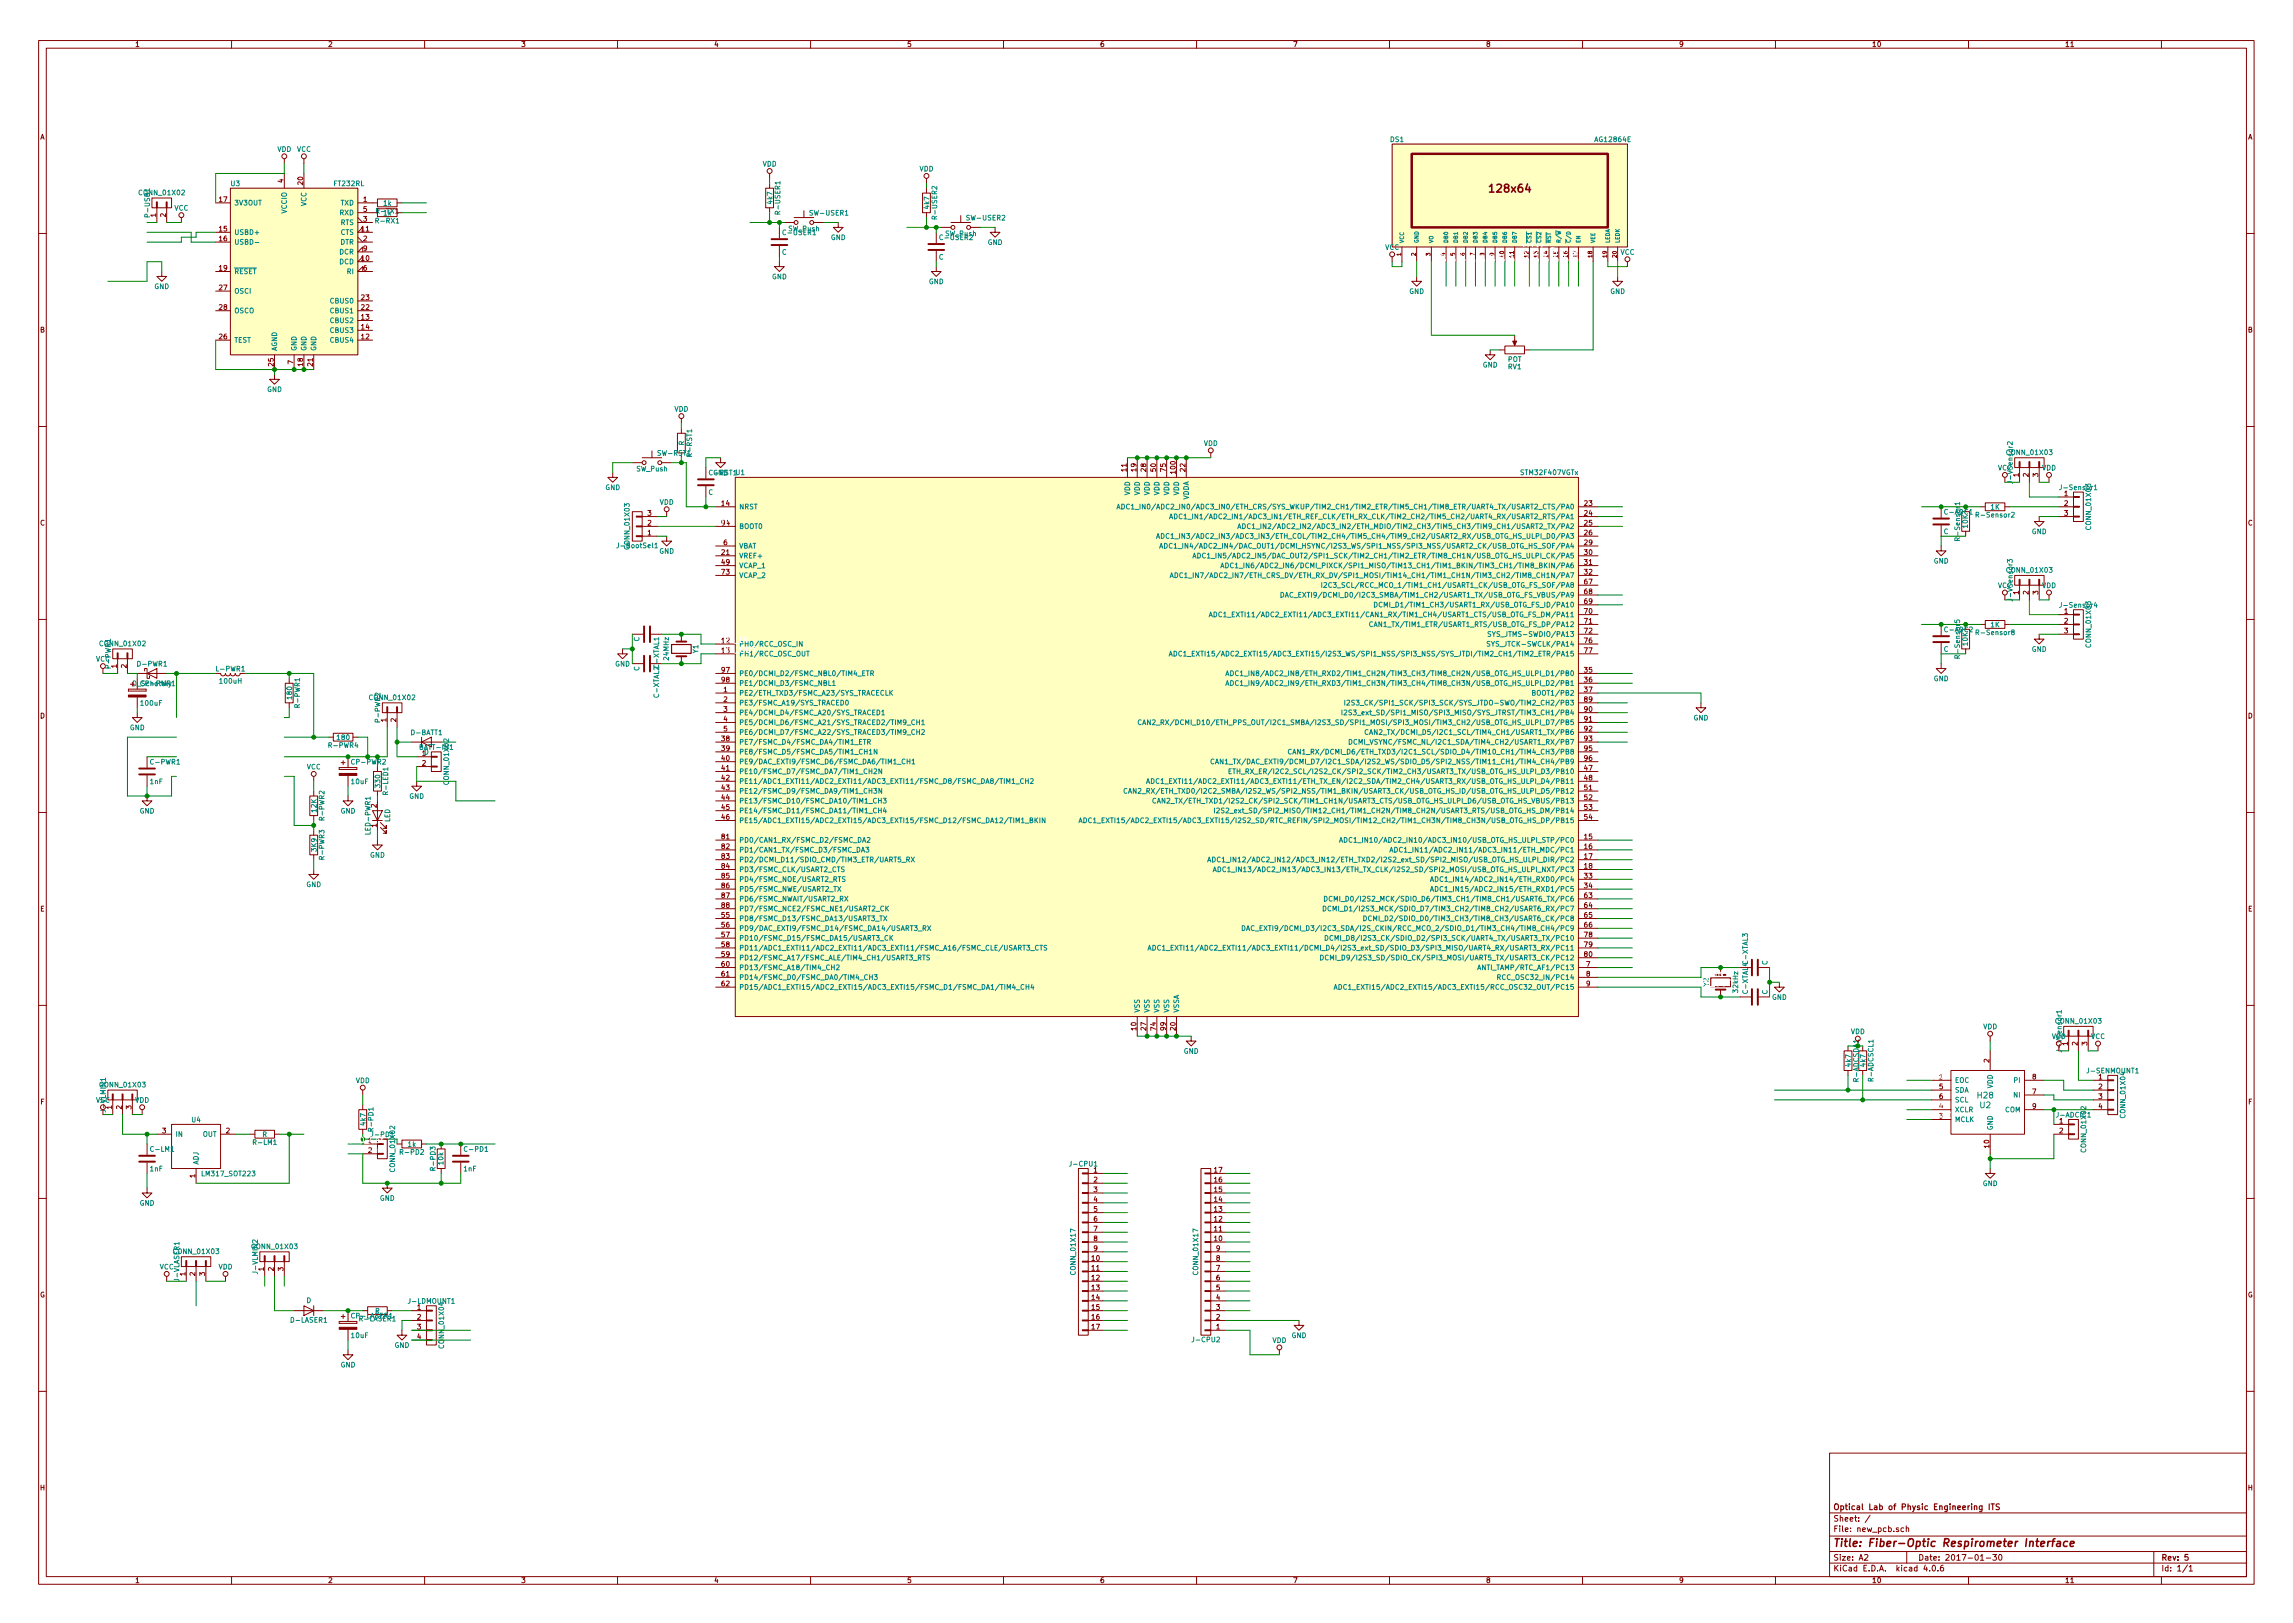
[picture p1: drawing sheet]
<svg xmlns="http://www.w3.org/2000/svg" width="297mm" height="210mm" viewBox="0 0 297 210" stroke-linecap="round" stroke-linejoin="round" font-family="sans-serif">
<defs><g id="words">
<g font-size="1.4" fill="#840000">
<text x="193.2" y="24.9">128x64</text>
<text x="237.5" y="200.4">Title: Fiber-Optic Respirometer Interface</text>
</g>
<g font-size="1.1" fill="#fff">
<text x="55.2" y="26.2">TX</text>
<text x="55.2" y="27.4">RX</text>
<text x="187.2" y="37.1" transform="rotate(-90 187.2 37.1)">GLCD_0</text>
<text x="188.5" y="37.1" transform="rotate(-90 188.5 37.1)">GLCD_1</text>
<text x="189.7" y="37.1" transform="rotate(-90 189.7 37.1)">GLCD_2</text>
<text x="191" y="37.1" transform="rotate(-90 191 37.1)">GLCD_3</text>
<text x="192.3" y="37.1" transform="rotate(-90 192.3 37.1)">GLCD_4</text>
<text x="193.5" y="37.1" transform="rotate(-90 193.5 37.1)">GLCD_5</text>
<text x="194.8" y="37.1" transform="rotate(-90 194.8 37.1)">GLCD_6</text>
<text x="196.1" y="37.1" transform="rotate(-90 196.1 37.1)">GLCD_7</text>
<text x="198" y="37.1" transform="rotate(-90 198 37.1)">GLCD_CS1</text>
<text x="199.3" y="37.1" transform="rotate(-90 199.3 37.1)">GLCD_CS2</text>
<text x="200.5" y="37.1" transform="rotate(-90 200.5 37.1)">GLCD_RST</text>
<text x="201.8" y="37.1" transform="rotate(-90 201.8 37.1)">GLCD_RW</text>
<text x="203.1" y="37.1" transform="rotate(-90 203.1 37.1)">GLCD_RS</text>
<text x="204.3" y="37.1" transform="rotate(-90 204.3 37.1)">GLCD_EN</text>
<text x="92.1" y="65.5">RST</text>
<text x="210.2" y="65.5">ADC_0</text>
<text x="262.9" y="65.5">SEN-P</text>
<text x="91.4" y="68.1">BOOT</text>
<text x="210.2" y="66.8">ADC_1</text>
<text x="210.2" y="68.1">ADC_2</text>
<text x="210.2" y="77">RX</text>
<text x="91.4" y="83.3">OSC24_IN</text>
<text x="210.2" y="78.2">TX</text>
<text x="262.9" y="80.8">SEN-N</text>
<text x="91.4" y="84.6">OSC24_OUT</text>
<text x="211.5" y="87.1">USER_INPUT_1</text>
<text x="211.5" y="88.4">USER_INPUT_2</text>
<text x="210.8" y="94.7">ADC_SCL</text>
<text x="210.8" y="93.5">ADC_EOC</text>
<text x="210.8" y="90.9">ADC_MCLK</text>
<text x="210.8" y="92.2">ADC_XCLR</text>
<text x="210.8" y="96">ADC_SDA</text>
<text x="211.5" y="108.7">GLCD_0</text>
<text x="211.5" y="110">GLCD_1</text>
<text x="211.5" y="111.2">GLCD_2</text>
<text x="211.5" y="112.5">GLCD_3</text>
<text x="211.5" y="113.8">GLCD_4</text>
<text x="211.5" y="115.1">GLCD_5</text>
<text x="211.5" y="116.3">GLCD_6</text>
<text x="211.5" y="117.6">GLCD_7</text>
<text x="211.5" y="118.9">GLCD_CS1</text>
<text x="211.5" y="120.1">GLCD_CS2</text>
<text x="211.5" y="121.4">GLCD_RS</text>
<text x="211.5" y="122.7">GLCD_RW</text>
<text x="211.5" y="123.9">GLCD_RST</text>
<text x="211.5" y="125.2">GLCD_EN</text>
<text x="217.8" y="127.8">OSC32_OUT</text>
<text x="229.9" y="141.1">ADC_SDA</text>
<text x="229.9" y="142.4">ADC_SCL</text>
<text x="247" y="143.6">ADC_XCLR</text>
<text x="247" y="139.8">ADC_EOC</text>
<text x="39.4" y="146.8">VLM</text>
<text x="45.1" y="148.1">LPD_Cat</text>
<text x="45.1" y="149.3">LPD-An</text>
<text x="64.1" y="148.1">ADC_2</text>
<text x="247" y="144.9">ADC_MCLK</text>
<text x="146" y="151.9">GLCD_EN</text>
<text x="146" y="153.2">OSC32_IN</text>
<text x="146" y="154.4">OSC32_OUT</text>
<text x="146" y="155.7">OSC24_IN</text>
<text x="161.9" y="151.9">BOOT</text>
<text x="161.9" y="153.2">ADC_SDA</text>
<text x="161.9" y="154.4">ADC_SCL</text>
<text x="161.9" y="155.7">ADC_EOC</text>
<text x="146" y="157">OSC24_OUT</text>
<text x="146" y="159.5">GLCD_0</text>
<text x="146" y="160.8">GLCD_1</text>
<text x="146" y="158.2">RST</text>
<text x="161.9" y="157">ADC_XCLR</text>
<text x="161.9" y="158.2">ADC_MCLK</text>
<text x="161.9" y="159.5">GLCD_RST</text>
<text x="161.9" y="160.8">GLCD_RW</text>
<text x="146" y="162">GLCD_2</text>
<text x="146" y="163.3">GLCD_3</text>
<text x="146" y="164.6">ADC_0</text>
<text x="146" y="165.9">ADC_1</text>
<text x="146" y="167.1">ADC_2</text>
<text x="161.9" y="162">GLCD_RS</text>
<text x="161.9" y="163.3">TX</text>
<text x="161.9" y="164.6">RX</text>
<text x="161.9" y="165.9">GLCD_CS2</text>
<text x="161.9" y="167.1">GLCD_CS1</text>
<text x="25.4" y="169">VLASER</text>
<text x="61" y="172.2">LPD-Cat</text>
<text x="61" y="173.5">LPD_An</text>
<text x="146" y="168.4">GLCD_4</text>
<text x="146" y="169.7">GLCD_5</text>
<text x="146" y="170.9">USER_INPUT_1</text>
<text x="146" y="172.2">USER_INPUT_2</text>
<text x="161.9" y="168.4">GLCD_7</text>
<text x="161.9" y="169.7">GLCD_6</text>
</g>
<g font-size="1.1" fill="#008400">
<text x="97.2" y="28.7">USER_INPUT_1</text>
<text x="117.5" y="29.3">USER_INPUT_2</text>
<text x="248.9" y="65.5">ADC_0</text>
<text x="248.9" y="80.8">ADC_1</text>
<text x="217.8" y="126.5">OSC32_IN</text>
<text x="34.3" y="166.5">VLM VLASER</text>
</g>
<g font-size="1.1" fill="#008484">
<text x="256.2" y="142.3">H28</text>
<text x="256.5" y="143.6">U2</text>
</g>
<g font-size="1" fill="#840000">
<text x="237.5" y="197.1">Sheet: /</text>
<text x="237.5" y="195.6">Optical Lab of Physic Engineering ITS</text>
<text x="237.5" y="203.6">KiCad E.D.A. kicad 4.0.6</text>
<text x="237.5" y="202.2">Size: A2</text>
<text x="237.5" y="198.5">File: new_pcb.sch</text>
<text x="248.5" y="202.2">Date: 2017-01-30</text>
<text x="280" y="202.2">Rev: 5</text>
<text x="280" y="203.6">Id: 1/1</text>
</g>
<g font-size=".9" fill="#840000">
<text x="17.5" y="6.1">1</text>
<text x="42.5" y="6.1">2</text>
<text x="67.5" y="6.1">3</text>
<text x="92.5" y="6.1">4</text>
<text x="117.5" y="6.1">5</text>
<text x="142.5" y="6.1">6</text>
<text x="167.5" y="6.1">7</text>
<text x="192.5" y="6.1">8</text>
<text x="217.5" y="6.1">9</text>
<text x="242.5" y="6.1">10</text>
<text x="267.5" y="6.1">11</text>
<text x="5.2" y="18.1">A</text>
<text x="36.7" y="23.7" transform="rotate(-90 36.7 23.7)">4</text>
<text x="39.2" y="23.9" transform="rotate(-90 39.2 23.9)">20</text>
<text x="291.2" y="18.1">A</text>
<text x="20.2" y="28.1" transform="rotate(-90 20.2 28.1)">1</text>
<text x="21.5" y="28.1" transform="rotate(-90 21.5 28.1)">2</text>
<text x="28.4" y="30">15</text>
<text x="28.4" y="26.2">17</text>
<text x="46.8" y="30">11</text>
<text x="47.1" y="26.2">1</text>
<text x="47.1" y="28.7">3</text>
<text x="47.1" y="27.4">5</text>
<text x="28.4" y="31.2">16</text>
<text x="28.4" y="35">19</text>
<text x="46.8" y="33.8">10</text>
<text x="47.1" y="31.2">2</text>
<text x="47.1" y="35">6</text>
<text x="47.1" y="32.5">9</text>
<text x="28.4" y="37.6">27</text>
<text x="28.4" y="40.1">28</text>
<text x="46.8" y="40.1">22</text>
<text x="46.8" y="41.4">13</text>
<text x="46.8" y="38.9">23</text>
<text x="5.2" y="43.1">B</text>
<text x="28.4" y="43.9">26</text>
<text x="35.4" y="47.4" transform="rotate(-90 35.4 47.4)">25</text>
<text x="38" y="47.2" transform="rotate(-90 38 47.2)">7</text>
<text x="39.2" y="47.4" transform="rotate(-90 39.2 47.4)">18</text>
<text x="40.5" y="47.4" transform="rotate(-90 40.5 47.4)">21</text>
<text x="46.8" y="43.9">12</text>
<text x="46.8" y="42.7">14</text>
<text x="291.2" y="43.1">B</text>
<text x="145.9" y="61.1" transform="rotate(-90 145.9 61.1)">11</text>
<text x="147.2" y="61.1" transform="rotate(-90 147.2 61.1)">19</text>
<text x="148.5" y="61.1" transform="rotate(-90 148.5 61.1)">28</text>
<text x="149.7" y="61.1" transform="rotate(-90 149.7 61.1)">50</text>
<text x="151" y="61.1" transform="rotate(-90 151 61.1)">75</text>
<text x="152.3" y="61.3" transform="rotate(-90 152.3 61.3)">100</text>
<text x="153.5" y="61.1" transform="rotate(-90 153.5 61.1)">22</text>
<text x="205.3" y="65.5">23</text>
<text x="261.5" y="61.8" transform="rotate(-90 261.5 61.8)">1</text>
<text x="262.8" y="61.8" transform="rotate(-90 262.8 61.8)">2</text>
<text x="264" y="61.8" transform="rotate(-90 264 61.8)">3</text>
<text x="267.4" y="64.3">1</text>
<text x="267.4" y="65.5">2</text>
<text x="5.2" y="68.1">C</text>
<text x="83.9" y="69.3">1</text>
<text x="83.9" y="68.1">2</text>
<text x="83.9" y="66.8">3</text>
<text x="93.5" y="71.9">21</text>
<text x="93.7" y="70.6">6</text>
<text x="205.3" y="71.9">30</text>
<text x="205.3" y="66.8">24</text>
<text x="205.3" y="68.1">25</text>
<text x="205.3" y="69.3">26</text>
<text x="205.3" y="70.6">29</text>
<text x="267.4" y="66.8">3</text>
<text x="291.2" y="68.1">C</text>
<text x="93.5" y="74.4">73</text>
<text x="93.5" y="73.1">49</text>
<text x="205.3" y="73.1">31</text>
<text x="205.3" y="74.4">32</text>
<text x="205.3" y="75.7">67</text>
<text x="205.3" y="77">68</text>
<text x="261.5" y="77" transform="rotate(-90 261.5 77)">1</text>
<text x="262.8" y="77" transform="rotate(-90 262.8 77)">2</text>
<text x="264" y="77" transform="rotate(-90 264 77)">3</text>
<text x="205.3" y="79.5">70</text>
<text x="205.3" y="80.8">71</text>
<text x="205.3" y="82">72</text>
<text x="205.3" y="83.3">76</text>
<text x="205.3" y="78.2">69</text>
<text x="267.4" y="79.5">1</text>
<text x="267.4" y="80.8">2</text>
<text x="267.4" y="82">3</text>
<text x="15.1" y="86.5" transform="rotate(-90 15.1 86.5)">1</text>
<text x="16.4" y="86.5" transform="rotate(-90 16.4 86.5)">2</text>
<text x="93.5" y="87.1">97</text>
<text x="93.5" y="88.4">98</text>
<text x="93.7" y="89.7">1</text>
<text x="205.3" y="87.1">35</text>
<text x="205.3" y="88.4">36</text>
<text x="205.3" y="89.7">37</text>
<text x="205.3" y="84.6">77</text>
<text x="5.2" y="93.1">D</text>
<text x="50" y="93.5" transform="rotate(-90 50 93.5)">1</text>
<text x="51.3" y="93.5" transform="rotate(-90 51.3 93.5)">2</text>
<text x="93.7" y="90.9">2</text>
<text x="93.7" y="92.2">3</text>
<text x="93.7" y="93.5">4</text>
<text x="93.7" y="94.7">5</text>
<text x="205.3" y="92.2">90</text>
<text x="205.3" y="93.5">91</text>
<text x="205.3" y="94.7">92</text>
<text x="205.3" y="90.9">89</text>
<text x="291.2" y="93.1">D</text>
<text x="54.7" y="99.2">2</text>
<text x="93.5" y="98.5">40</text>
<text x="93.5" y="99.8">41</text>
<text x="93.5" y="101.1">42</text>
<text x="93.5" y="96">38</text>
<text x="93.5" y="97.3">39</text>
<text x="205.3" y="96">93</text>
<text x="205.3" y="97.3">95</text>
<text x="205.3" y="98.5">96</text>
<text x="205.3" y="99.8">47</text>
<text x="205.3" y="101.1">48</text>
<text x="48.8" y="107.2" transform="rotate(-90 48.8 107.2)">1</text>
<text x="48.8" y="104.6" transform="rotate(-90 48.8 104.6)">2</text>
<text x="93.5" y="102.4">43</text>
<text x="93.5" y="103.6">44</text>
<text x="93.5" y="104.9">45</text>
<text x="93.5" y="106.2">46</text>
<text x="205.3" y="102.4">51</text>
<text x="205.3" y="103.6">52</text>
<text x="205.3" y="104.9">53</text>
<text x="205.3" y="106.2">54</text>
<text x="93.5" y="108.7">81</text>
<text x="93.5" y="110">82</text>
<text x="93.5" y="111.2">83</text>
<text x="93.5" y="112.5">84</text>
<text x="93.5" y="113.8">85</text>
<text x="205.3" y="113.8">33</text>
<text x="205.3" y="108.7">15</text>
<text x="205.3" y="110">16</text>
<text x="205.3" y="111.2">17</text>
<text x="205.3" y="112.5">18</text>
<text x="5.2" y="118.1">E</text>
<text x="93.5" y="118.9">55</text>
<text x="93.5" y="115.1">86</text>
<text x="93.5" y="116.3">87</text>
<text x="93.5" y="117.6">88</text>
<text x="205.3" y="116.3">63</text>
<text x="205.3" y="115.1">34</text>
<text x="205.3" y="117.6">64</text>
<text x="205.3" y="118.9">65</text>
<text x="291.2" y="118.1">E</text>
<text x="93.5" y="125.2">60</text>
<text x="93.5" y="120.1">56</text>
<text x="93.5" y="121.4">57</text>
<text x="93.5" y="122.7">58</text>
<text x="93.5" y="123.9">59</text>
<text x="205.3" y="123.9">80</text>
<text x="205.3" y="120.1">66</text>
<text x="205.3" y="121.4">78</text>
<text x="205.3" y="122.7">79</text>
<text x="205.5" y="125.2">7</text>
<text x="93.5" y="126.5">61</text>
<text x="93.5" y="127.8">62</text>
<text x="205.5" y="126.5">8</text>
<text x="205.5" y="127.8">9</text>
<text x="147.2" y="133.4" transform="rotate(-90 147.2 133.4)">10</text>
<text x="148.5" y="133.4" transform="rotate(-90 148.5 133.4)">27</text>
<text x="149.7" y="133.4" transform="rotate(-90 149.7 133.4)">74</text>
<text x="151" y="133.4" transform="rotate(-90 151 133.4)">99</text>
<text x="152.3" y="133.4" transform="rotate(-90 152.3 133.4)">20</text>
<text x="257.7" y="137.6" transform="rotate(-90 257.7 137.6)">2</text>
<text x="267.1" y="136" transform="rotate(-90 267.1 136)">J-VSensor1</text>
<text x="267.8" y="135.4" transform="rotate(-90 267.8 135.4)">1</text>
<text x="269.1" y="135.4" transform="rotate(-90 269.1 135.4)">2</text>
<text x="270.4" y="135.4" transform="rotate(-90 270.4 135.4)">3</text>
<text x="5.2" y="143.1">F</text>
<text x="13.7" y="143.9" transform="rotate(-90 13.7 143.9)">J-VLMIN1</text>
<text x="14.5" y="143.7" transform="rotate(-90 14.5 143.7)">1</text>
<text x="15.7" y="143.7" transform="rotate(-90 15.7 143.7)">2</text>
<text x="17" y="143.7" transform="rotate(-90 17 143.7)">3</text>
<text x="251.2" y="139.8">1</text>
<text x="251.2" y="141.1">5</text>
<text x="251.2" y="142.4">6</text>
<text x="263.3" y="141.7">7</text>
<text x="263.3" y="139.8">8</text>
<text x="263.3" y="143.6">9</text>
<text x="271.9" y="139.8">1</text>
<text x="271.9" y="141.1">2</text>
<text x="271.9" y="142.4">3</text>
<text x="271.9" y="143.6">4</text>
<text x="291.2" y="143.1">F</text>
<text x="21" y="146.8">3</text>
<text x="29.3" y="146.8">2</text>
<text x="47.7" y="148.1">1</text>
<text x="47.7" y="149.3">2</text>
<text x="257.7" y="148.7" transform="rotate(-90 257.7 148.7)">10</text>
<text x="266.8" y="145.5">1</text>
<text x="266.8" y="146.8">2</text>
<text x="25.3" y="152.6" transform="rotate(-90 25.3 152.6)">1</text>
<text x="141.7" y="153.2">2</text>
<text x="141.7" y="154.4">3</text>
<text x="141.7" y="155.7">4</text>
<text x="157.3" y="155.7">14</text>
<text x="157.3" y="154.4">15</text>
<text x="157.3" y="153.2">16</text>
<text x="157.3" y="151.9">17</text>
<text x="141.7" y="157">5</text>
<text x="141.7" y="158.2">6</text>
<text x="141.7" y="159.5">7</text>
<text x="141.7" y="160.8">8</text>
<text x="157.3" y="160.8">10</text>
<text x="157.3" y="159.5">11</text>
<text x="157.3" y="158.2">12</text>
<text x="157.3" y="157">13</text>
<text x="24" y="165.3" transform="rotate(-90 24 165.3)">1</text>
<text x="25.3" y="165.3" transform="rotate(-90 25.3 165.3)">2</text>
<text x="26.5" y="165.3" transform="rotate(-90 26.5 165.3)">3</text>
<text x="34.2" y="164.6" transform="rotate(-90 34.2 164.6)">1</text>
<text x="35.4" y="164.6" transform="rotate(-90 35.4 164.6)">2</text>
<text x="36.7" y="164.6" transform="rotate(-90 36.7 164.6)">3</text>
<text x="141.4" y="163.3">10</text>
<text x="141.4" y="164.6">11</text>
<text x="141.4" y="165.9">12</text>
<text x="141.4" y="167.1">13</text>
<text x="141.7" y="162">9</text>
<text x="157.6" y="167.1">5</text>
<text x="157.6" y="165.9">6</text>
<text x="157.6" y="164.6">7</text>
<text x="157.6" y="163.3">8</text>
<text x="157.6" y="162">9</text>
<text x="5.2" y="168.1">G</text>
<text x="54.1" y="169.7">1</text>
<text x="54.1" y="170.9">2</text>
<text x="54.1" y="172.2">3</text>
<text x="54.1" y="173.5">4</text>
<text x="141.4" y="168.4">14</text>
<text x="141.4" y="169.7">15</text>
<text x="141.4" y="170.9">16</text>
<text x="141.4" y="172.2">17</text>
<text x="157.6" y="172.2">1</text>
<text x="157.6" y="170.9">2</text>
<text x="157.6" y="169.7">3</text>
<text x="157.6" y="168.4">4</text>
<text x="291.2" y="168.1">G</text>
<text x="5.2" y="193.1">H</text>
<text x="291.2" y="193.1">H</text>
<text x="17.5" y="205.1">1</text>
<text x="42.5" y="205.1">2</text>
<text x="67.5" y="205.1">3</text>
<text x="92.5" y="205.1">4</text>
<text x="117.5" y="205.1">5</text>
<text x="142.5" y="205.1">6</text>
<text x="167.5" y="205.1">7</text>
<text x="192.5" y="205.1">8</text>
<text x="217.5" y="205.1">9</text>
<text x="242.5" y="205.1">10</text>
<text x="267.5" y="205.1">11</text>
</g>
<g font-size=".9" fill="#008484">
<text x="35.9" y="19.7">VDD</text>
<text x="38.4" y="19.7">VCC</text>
<text x="98.8" y="21.6">VDD</text>
<text x="119.1" y="22.2">VDD</text>
<text x="180.1" y="18.4">DS1</text>
<text x="206.7" y="18.4">AG12864E</text>
<text x="18.1" y="25.3">CONN_01X02</text>
<text x="19.4" y="27.9" transform="rotate(-90 19.4 27.9)">P-USB1</text>
<text x="22.6" y="27.3">VCC</text>
<text x="29.9" y="24.1">U3</text>
<text x="30.4" y="26.6">3V3OUT</text>
<text x="37.1" y="27.7" transform="rotate(-90 37.1 27.7)">VCCIO</text>
<text x="39.7" y="26.8" transform="rotate(-90 39.7 26.8)">VCC</text>
<text x="43.3" y="24.1">FT232RL</text>
<text x="44" y="27.9">RXD</text>
<text x="44.1" y="26.6">TXD</text>
<text x="44.1" y="29.1">RTS</text>
<text x="48.8" y="28.9">R-RX1</text>
<text x="48.9" y="27.7">R-TX1</text>
<text x="49.7" y="26.6">1k</text>
<text x="49.7" y="27.9">1k</text>
<text x="100.1" y="26.4" transform="rotate(-90 100.1 26.4)">4k7</text>
<text x="101.1" y="27.6" transform="rotate(-90 101.1 27.6)">R-USER1</text>
<text x="102.1" y="29.9">SW_Push</text>
<text x="105" y="27.9">SW-USER1</text>
<text x="120.4" y="27" transform="rotate(-90 120.4 27)">4k7</text>
<text x="121.4" y="28.2" transform="rotate(-90 121.4 28.2)">R-USER2</text>
<text x="125.4" y="28.5">SW-USER2</text>
<text x="30.4" y="30.4">USBD+</text>
<text x="30.4" y="31.7">USBD-</text>
<text x="30.4" y="35.5">RESET</text>
<text x="43.9" y="33">DCR</text>
<text x="43.9" y="34.2">DCD</text>
<text x="44" y="31.7">DTR</text>
<text x="44.1" y="30.4">CTS</text>
<text x="45" y="35.5">RI</text>
<text x="101.3" y="33">C</text>
<text x="101.6" y="30.4">C-USER1</text>
<text x="107.6" y="31.1">GND</text>
<text x="121.6" y="33.6">C</text>
<text x="121.9" y="31.1">C-USER2</text>
<text x="122.4" y="30.6">SW_Push</text>
<text x="127.9" y="31.7">GND</text>
<text x="179.4" y="32.4">VCC</text>
<text x="209.9" y="33">VCC</text>
<text x="20" y="37.4">GND</text>
<text x="30.4" y="38">OSCI</text>
<text x="30.4" y="40.6">OSCO</text>
<text x="42.8" y="40.6">CBUS1</text>
<text x="42.8" y="41.8">CBUS2</text>
<text x="42.8" y="39.3">CBUS0</text>
<text x="100" y="36.2">GND</text>
<text x="120.3" y="36.8">GND</text>
<text x="182.5" y="38.1">GND</text>
<text x="208.6" y="38.1">GND</text>
<text x="30.4" y="44.4">TEST</text>
<text x="35.9" y="45.5" transform="rotate(-90 35.9 45.5)">AGND</text>
<text x="38.4" y="45.5" transform="rotate(-90 38.4 45.5)">GND</text>
<text x="39.7" y="45.5" transform="rotate(-90 39.7 45.5)">GND</text>
<text x="41" y="45.5" transform="rotate(-90 41 45.5)">GND</text>
<text x="42.8" y="44.4">CBUS4</text>
<text x="42.8" y="43.1">CBUS3</text>
<text x="192.1" y="47.6">GND</text>
<text x="195.3" y="46.9">POT</text>
<text x="195.4" y="47.8">RV1</text>
<text x="34.6" y="50.8">GND</text>
<text x="87.3" y="53.3">VDD</text>
<text x="85.3" y="59">SW-RST1</text>
<text x="88.6" y="57.7" transform="rotate(-90 88.6 57.7)">R</text>
<text x="89.6" y="59" transform="rotate(-90 89.6 59)">R-RST1</text>
<text x="155.9" y="57.8">VDD</text>
<text x="260.1" y="58.9">CONN_01X03</text>
<text x="78.4" y="63.5">GND</text>
<text x="82.4" y="61.1">SW_Push</text>
<text x="85.4" y="65.4">VDD</text>
<text x="91.8" y="64.1">C</text>
<text x="92" y="61.6">C-RST1U1</text>
<text x="92.4" y="61.6">GND</text>
<text x="95.8" y="66">NRST</text>
<text x="146.4" y="64.2" transform="rotate(-90 146.4 64.2)">VDD</text>
<text x="147.6" y="64.2" transform="rotate(-90 147.6 64.2)">VDD</text>
<text x="148.9" y="64.2" transform="rotate(-90 148.9 64.2)">VDD</text>
<text x="150.2" y="66">ADC1_IN0/ADC2_IN0/ADC3_IN0/ETH_CRS/SYS_WKUP/TIM2_CH1/TIM2_ETR/TIM5_CH1/TIM8_ETR/UART4_TX/USART2_CTS/PA0</text>
<text x="150.2" y="64.2" transform="rotate(-90 150.2 64.2)">VDD</text>
<text x="151.4" y="64.2" transform="rotate(-90 151.4 64.2)">VDD</text>
<text x="152.7" y="64.2" transform="rotate(-90 152.7 64.2)">VDD</text>
<text x="154" y="64.9" transform="rotate(-90 154 64.9)">VDDA</text>
<text x="197.1" y="61.5">STM32F407VGTx</text>
<text x="258.8" y="60.9">VCC</text>
<text x="260.7" y="62.4" transform="rotate(-90 260.7 62.4)">J-VSensor2</text>
<text x="264.5" y="60.9">VDD</text>
<text x="267.1" y="63.5">J-Sensor1</text>
<text x="80.2" y="71">J-BootSel1</text>
<text x="81.5" y="71" transform="rotate(-90 81.5 71)">CONN_01X03</text>
<text x="85.4" y="71.7">GND</text>
<text x="95.8" y="71.1">VBAT</text>
<text x="95.8" y="68.5">BOOT0</text>
<text x="154.9" y="69.8">ADC1_IN3/ADC2_IN3/ADC3_IN3/ETH_COL/TIM2_CH4/TIM5_CH4/TIM9_CH2/USART2_RX/USB_OTG_HS_ULPI_D0/PA3</text>
<text x="155.1" y="71.1">ADC1_IN4/ADC2_IN4/DAC_OUT1/DCMI_HSYNC/I2S3_WS/SPI1_NSS/SPI3_NSS/USART2_CK/USB_OTG_HS_SOF/PA4</text>
<text x="156" y="67.2">ADC1_IN1/ADC2_IN1/ADC3_IN1/ETH_REF_CLK/ETH_RX_CLK/TIM2_CH2/TIM5_CH2/UART4_RX/USART2_RTS/PA1</text>
<text x="164.9" y="68.5">ADC1_IN2/ADC2_IN2/ADC3_IN2/ETH_MDIO/TIM2_CH3/TIM5_CH3/TIM9_CH1/USART2_TX/PA2</text>
<text x="251.8" y="69.2">C</text>
<text x="252" y="66.6">C-ADC1</text>
<text x="253.9" y="69.8" transform="rotate(-90 253.9 69.8)">R-Sensor1</text>
<text x="254.9" y="68.4" transform="rotate(-90 254.9 68.4)">10K</text>
<text x="256.2" y="67">R-Sensor2</text>
<text x="257.9" y="66">1K</text>
<text x="263.2" y="69.2">GND</text>
<text x="270.9" y="68.5" transform="rotate(-90 270.9 68.5)">CONN_01X03</text>
<text x="95.8" y="72.3">VREF+</text>
<text x="95.8" y="74.9">VCAP_2</text>
<text x="95.8" y="73.6">VCAP_1</text>
<text x="156.9" y="74.9">ADC1_IN7/ADC2_IN7/ETH_CRS_DV/ETH_RX_DV/SPI1_MOSI/TIM14_CH1/TIM1_CH1N/TIM3_CH2/TIM8_CH1N/PA7</text>
<text x="159" y="72.3">ADC1_IN5/ADC2_IN5/DAC_OUT2/SPI1_SCK/TIM2_CH1/TIM2_ETR/TIM8_CH1N/USB_OTG_HS_ULPI_CK/PA5</text>
<text x="163.2" y="73.6">ADC1_IN6/ADC2_IN6/DCMI_PIXCK/SPI1_MISO/TIM13_CH1/TIM1_BKIN/TIM3_CH1/TIM8_BKIN/PA6</text>
<text x="168.8" y="77.4">DAC_EXTI9/DCMI_D0/I2C3_SMBA/TIM1_CH2/USART1_TX/USB_OTG_FS_VBUS/PA9</text>
<text x="173.6" y="76.1">I2C3_SCL/RCC_MCO_1/TIM1_CH1/USART1_CK/USB_OTG_FS_SOF/PA8</text>
<text x="250.5" y="73">GND</text>
<text x="258.8" y="76.2">VCC</text>
<text x="260.1" y="74.2">CONN_01X03</text>
<text x="260.7" y="77.6" transform="rotate(-90 260.7 77.6)">J-VSensor3</text>
<text x="264.5" y="76.2">VDD</text>
<text x="13.1" y="83.7">CONN_01X02</text>
<text x="82.8" y="83.1" transform="rotate(-90 82.8 83.1)">C</text>
<text x="95.8" y="83.8">PH0/RCC_OSC_IN</text>
<text x="160.5" y="79.9">ADC1_EXTI11/ADC2_EXTI11/ADC3_EXTI11/CAN1_RX/TIM1_CH4/USART1_CTS/USB_OTG_FS_DM/PA11</text>
<text x="179" y="81.2">CAN1_TX/TIM1_ETR/USART1_RTS/USB_OTG_FS_DP/PA12</text>
<text x="180.1" y="78.7">DCMI_D1/TIM1_CH3/USART1_RX/USB_OTG_FS_ID/PA10</text>
<text x="193.4" y="83.8">SYS_JTCK-SWCLK/PA14</text>
<text x="193.6" y="82.5">SYS_JTMS-SWDIO/PA13</text>
<text x="252" y="81.9">C-ADC2</text>
<text x="254.9" y="83.6" transform="rotate(-90 254.9 83.6)">10K</text>
<text x="256.2" y="82.3">R-Sensor8</text>
<text x="257.9" y="81.2">1K</text>
<text x="267.1" y="78.7">J-Sensor4</text>
<text x="270.9" y="83.7" transform="rotate(-90 270.9 83.7)">CONN_01X03</text>
<text x="12.4" y="85.7">VCC</text>
<text x="14.3" y="86.4" transform="rotate(-90 14.3 86.4)">P-PWR1</text>
<text x="17.9" y="86.3">D-PWR1</text>
<text x="18.4" y="88.9">CP-PWR1</text>
<text x="28.2" y="87">L-PWR1</text>
<text x="28.5" y="88.6">100uH</text>
<text x="79.7" y="86.3">GND</text>
<text x="82.8" y="86.9" transform="rotate(-90 82.8 86.9)">C</text>
<text x="86.6" y="85.5" transform="rotate(-90 86.6 85.5)">24MHz</text>
<text x="90.4" y="84.6" transform="rotate(-90 90.4 84.6)">Y1</text>
<text x="95.8" y="85">PH1/RCC_OSC_OUT</text>
<text x="95.8" y="87.6">PE0/DCMI_D2/FSMC_NBL0/TIM4_ETR</text>
<text x="95.8" y="88.8">PE1/DCMI_D3/FSMC_NBL1</text>
<text x="157.1" y="85">ADC1_EXTI15/ADC2_EXTI15/ADC3_EXTI15/I2S3_WS/SPI1_NSS/SPI3_NSS/SYS_JTDI/TIM2_CH1/TIM2_ETR/PA15</text>
<text x="163.1" y="87.6">ADC1_IN8/ADC2_IN8/ETH_RXD2/TIM1_CH2N/TIM3_CH3/TIM8_CH2N/USB_OTG_HS_ULPI_D1/PB0</text>
<text x="163.1" y="88.8">ADC1_IN9/ADC2_IN9/ETH_RXD3/TIM1_CH3N/TIM3_CH4/TIM8_CH3N/USB_OTG_HS_ULPI_D2/PB1</text>
<text x="250.5" y="88.2">GND</text>
<text x="251.8" y="84.4">C</text>
<text x="253.9" y="85" transform="rotate(-90 253.9 85)">R-Sensor5</text>
<text x="263.2" y="84.4">GND</text>
<text x="16.8" y="94.6">GND</text>
<text x="18.3" y="91.4">100uF</text>
<text x="37.8" y="90.5" transform="rotate(-90 37.8 90.5)">180</text>
<text x="38.8" y="91.5" transform="rotate(-90 38.8 91.5)">R-PWR1</text>
<text x="43.7" y="95.9">180</text>
<text x="48" y="90.7">CONN_01X02</text>
<text x="49.3" y="93.4" transform="rotate(-90 49.3 93.4)">P-PWR2</text>
<text x="53.4" y="95.2">D-BATT1</text>
<text x="85.4" y="90.2" transform="rotate(-90 85.4 90.2)">C-XTAL2 C-XTAL1</text>
<text x="95.8" y="90.1">PE2/ETH_TXD3/FSMC_A23/SYS_TRACECLK</text>
<text x="95.8" y="91.4">PE3/FSMC_A19/SYS_TRACED0</text>
<text x="95.8" y="92.6">PE4/DCMI_D4/FSMC_A20/SYS_TRACED1</text>
<text x="95.8" y="93.9">PE5/DCMI_D6/FSMC_A21/SYS_TRACED2/TIM9_CH1</text>
<text x="95.8" y="95.2">PE6/DCMI_D7/FSMC_A22/SYS_TRACED3/TIM9_CH2</text>
<text x="152.9" y="93.9">CAN2_RX/DCMI_D10/ETH_PPS_OUT/I2C1_SMBA/I2S3_SD/SPI1_MOSI/SPI3_MOSI/TIM3_CH2/USB_OTG_HS_ULPI_D7/PB5</text>
<text x="177" y="92.6">I2S3_ext_SD/SPI1_MISO/SPI3_MISO/SYS_JTRST/TIM3_CH1/PB4</text>
<text x="177.6" y="91.4">I2S3_CK/SPI1_SCK/SPI3_SCK/SYS_JTDO-SWO/TIM2_CH2/PB3</text>
<text x="179.5" y="95.2">CAN2_TX/DCMI_D5/I2C1_SCL/TIM4_CH1/USART1_TX/PB6</text>
<text x="198.9" y="90.1">BOOT1/PB2</text>
<text x="219.4" y="93.3">GND</text>
<text x="19.4" y="101.6">1nF</text>
<text x="19.6" y="99">C-PWR1</text>
<text x="39.7" y="99.7">VCC</text>
<text x="42.7" y="96.9">R-PWR4</text>
<text x="45.5" y="101.6">10uF</text>
<text x="45.7" y="99">CP-PWR2</text>
<text x="49.3" y="101.9" transform="rotate(-90 49.3 101.9)">330</text>
<text x="54.5" y="97.1">BATT-IN1</text>
<text x="54.7" y="97.9">1D</text>
<text x="58.1" y="101.5" transform="rotate(-90 58.1 101.5)">CONN_01X02</text>
<text x="95.8" y="99">PE9/DAC_EXTI9/FSMC_D6/FSMC_DA6/TIM1_CH1</text>
<text x="95.8" y="100.3">PE10/FSMC_D7/FSMC_DA7/TIM1_CH2N</text>
<text x="95.8" y="101.5">PE11/ADC1_EXTI11/ADC2_EXTI11/ADC3_EXTI11/FSMC_D8/FSMC_DA8/TIM1_CH2</text>
<text x="95.8" y="96.5">PE7/FSMC_D4/FSMC_DA4/TIM1_ETR</text>
<text x="95.8" y="97.7">PE8/FSMC_D5/FSMC_DA5/TIM1_CH1N</text>
<text x="153.2" y="101.5">ADC1_EXTI11/ADC2_EXTI11/ADC3_EXTI11/ETH_TX_EN/I2C2_SDA/TIM2_CH4/USART3_RX/USB_OTG_HS_ULPI_D4/PB11</text>
<text x="162.2" y="99">CAN1_TX/DAC_EXTI9/DCMI_D7/I2C1_SDA/I2S2_WS/SDIO_D5/SPI2_NSS/TIM11_CH1/TIM4_CH4/PB9</text>
<text x="163.3" y="100.3">ETH_RX_ER/I2C2_SCL/I2S2_CK/SPI2_SCK/TIM2_CH3/USART3_TX/USB_OTG_HS_ULPI_D3/PB10</text>
<text x="171" y="97.7">CAN1_RX/DCMI_D6/ETH_TXD3/I2C1_SCL/SDIO_D4/TIM10_CH1/TIM4_CH3/PB8</text>
<text x="177.3" y="96.5">DCMI_VSYNC/FSMC_NL/I2C1_SDA/TIM4_CH2/USART1_RX/PB7</text>
<text x="18.1" y="105.4">GND</text>
<text x="41" y="105.2" transform="rotate(-90 41 105.2)">12K</text>
<text x="42" y="106.1" transform="rotate(-90 42 106.1)">R-PWR2</text>
<text x="44.1" y="105.4">GND</text>
<text x="48" y="108" transform="rotate(-90 48 108)">LED-PWR1</text>
<text x="50.3" y="102.8" transform="rotate(-90 50.3 102.8)">R-LED1</text>
<text x="50.5" y="106.5" transform="rotate(-90 50.5 106.5)">LED</text>
<text x="53" y="103.5">GND</text>
<text x="95.8" y="102.8">PE12/FSMC_D9/FSMC_DA9/TIM1_CH3N</text>
<text x="95.8" y="104.1">PE13/FSMC_D10/FSMC_DA10/TIM1_CH3</text>
<text x="95.8" y="105.3">PE14/FSMC_D11/FSMC_DA11/TIM1_CH4</text>
<text x="95.8" y="106.6">PE15/ADC1_EXTI15/ADC2_EXTI15/ADC3_EXTI15/FSMC_D12/FSMC_DA12/TIM1_BKIN</text>
<text x="146.3" y="106.6">ADC1_EXTI15/ADC2_EXTI15/ADC3_EXTI15/I2S2_SD/RTC_REFIN/SPI2_MOSI/TIM12_CH2/TIM1_CH3N/TIM8_CH3N/USB_OTG_HS_DP/PB15</text>
<text x="150.5" y="102.8">CAN2_RX/ETH_TXD0/I2C2_SMBA/I2S2_WS/SPI2_NSS/TIM1_BKIN/USART3_CK/USB_OTG_HS_ID/USB_OTG_HS_ULPI_D5/PB12</text>
<text x="153.6" y="104.1">CAN2_TX/ETH_TXD1/I2S2_CK/SPI2_SCK/TIM1_CH1N/USART3_CTS/USB_OTG_HS_ULPI_D6/USB_OTG_HS_VBUS/PB13</text>
<text x="161.8" y="105.3">I2S2_ext_SD/SPI2_MISO/TIM12_CH1/TIM1_CH2N/TIM8_CH2N/USART3_RTS/USB_OTG_HS_DM/PB14</text>
<text x="41" y="110.3" transform="rotate(-90 41 110.3)">3K9</text>
<text x="42" y="111.2" transform="rotate(-90 42 111.2)">R-PWR3</text>
<text x="47.9" y="111.1">GND</text>
<text x="95.8" y="109.2">PD0/CAN1_RX/FSMC_D2/FSMC_DA2</text>
<text x="95.8" y="110.4">PD1/CAN1_TX/FSMC_D3/FSMC_DA3</text>
<text x="95.8" y="111.7">PD2/DCMI_D11/SDIO_CMD/TIM3_ETR/UART5_RX</text>
<text x="95.8" y="113">PD3/FSMC_CLK/USART2_CTS</text>
<text x="161.2" y="111.7">ADC1_IN12/ADC2_IN12/ADC3_IN12/ETH_TXD2/I2S2_ext_SD/SPI2_MISO/USB_OTG_HS_ULPI_DIR/PC2</text>
<text x="161.5" y="113">ADC1_IN13/ADC2_IN13/ADC3_IN13/ETH_TX_CLK/I2S2_SD/SPI2_MOSI/USB_OTG_HS_ULPI_NXT/PC3</text>
<text x="176.2" y="109.2">ADC1_IN10/ADC2_IN10/ADC3_IN10/USB_OTG_HS_ULPI_STP/PC0</text>
<text x="182.7" y="110.4">ADC1_IN11/ADC2_IN11/ADC3_IN11/ETH_MDC/PC1</text>
<text x="39.7" y="114.9">GND</text>
<text x="95.8" y="119.3">PD8/FSMC_D13/FSMC_DA13/USART3_TX</text>
<text x="95.8" y="114.2">PD4/FSMC_NOE/USART2_RTS</text>
<text x="95.8" y="115.5">PD5/FSMC_NWE/USART2_TX</text>
<text x="95.8" y="116.8">PD6/FSMC_NWAIT/USART2_RX</text>
<text x="95.8" y="118">PD7/FSMC_NCE2/FSMC_NE1/USART2_CK</text>
<text x="175" y="118">DCMI_D1/I2S3_MCK/SDIO_D7/TIM3_CH2/TIM8_CH2/USART6_RX/PC7</text>
<text x="175.1" y="116.8">DCMI_D0/I2S2_MCK/SDIO_D6/TIM3_CH1/TIM8_CH1/USART6_TX/PC6</text>
<text x="179.5" y="119.3">DCMI_D2/SDIO_D0/TIM3_CH3/TIM8_CH3/USART6_CK/PC8</text>
<text x="187.4" y="114.2">ADC1_IN14/ADC2_IN14/ETH_RXD0/PC4</text>
<text x="187.4" y="115.5">ADC1_IN15/ADC2_IN15/ETH_RXD1/PC5</text>
<text x="95.8" y="125.7">PD13/FSMC_A18/TIM4_CH2</text>
<text x="95.8" y="120.6">PD9/DAC_EXTI9/FSMC_D14/FSMC_DA14/USART3_RX</text>
<text x="95.8" y="121.9">PD10/FSMC_D15/FSMC_DA15/USART3_CK</text>
<text x="95.8" y="123.1">PD11/ADC1_EXTI11/ADC2_EXTI11/ADC3_EXTI11/FSMC_A16/FSMC_CLE/USART3_CTS</text>
<text x="95.8" y="124.4">PD12/FSMC_A17/FSMC_ALE/TIM4_CH1/USART3_RTS</text>
<text x="154.4" y="123.1">ADC1_EXTI11/ADC2_EXTI11/ADC3_EXTI11/DCMI_D4/I2S3_ext_SD/SDIO_D3/SPI3_MISO/UART4_RX/USART3_RX/PC11</text>
<text x="165.5" y="120.6">DAC_EXTI9/DCMI_D3/I2C3_SDA/I2S_CKIN/RCC_MCO_2/SDIO_D1/TIM3_CH4/TIM8_CH4/PC9</text>
<text x="174.4" y="124.4">DCMI_D9/I2S3_SD/SDIO_CK/SPI3_MOSI/UART5_TX/USART3_CK/PC12</text>
<text x="175" y="121.9">DCMI_D8/I2S3_CK/SDIO_D2/SPI3_SCK/UART4_TX/USART3_TX/PC10</text>
<text x="192.2" y="125.7">ANTI_TAMP/RTC_AF1/PC13</text>
<text x="229" y="125" transform="rotate(-90 229 125)">C</text>
<text x="95.8" y="126.9">PD14/FSMC_D0/FSMC_DA0/TIM4_CH3</text>
<text x="95.8" y="128.2">PD15/ADC1_EXTI15/ADC2_EXTI15/ADC3_EXTI15/FSMC_D1/FSMC_DA1/TIM4_CH4</text>
<text x="147.6" y="131.2" transform="rotate(-90 147.6 131.2)">VSS</text>
<text x="148.9" y="131.2" transform="rotate(-90 148.9 131.2)">VSS</text>
<text x="150.2" y="131.2" transform="rotate(-90 150.2 131.2)">VSS</text>
<text x="151.4" y="131.2" transform="rotate(-90 151.4 131.2)">VSS</text>
<text x="152.7" y="131.2" transform="rotate(-90 152.7 131.2)">VSSA</text>
<text x="175.6" y="128.2">ADC1_EXTI15/ADC2_EXTI15/ADC3_EXTI15/RCC_OSC32_OUT/PC15</text>
<text x="194.8" y="126.9">RCC_OSC32_IN/PC14</text>
<text x="225.1" y="128.5" transform="rotate(-90 225.1 128.5)">32kHz</text>
<text x="226.4" y="128.6" transform="rotate(-90 226.4 128.6)">C-XTAL4 C-XTAL3</text>
<text x="229" y="128.8" transform="rotate(-90 229 128.8)">C</text>
<text x="229.5" y="129.5">GND</text>
<text x="153.3" y="136.5">GND</text>
<text x="239.7" y="134">VDD</text>
<text x="256.9" y="133.3">VDD</text>
<text x="265.8" y="134.6">VDD</text>
<text x="266.4" y="132.6">CONN_01X03</text>
<text x="270.9" y="134.6">VCC</text>
<text x="12.4" y="142.8">VCC</text>
<text x="13.1" y="140.9">CONN_01X03</text>
<text x="17.5" y="142.8">VDD</text>
<text x="46.1" y="140.3">VDD</text>
<text x="239.8" y="138.1" transform="rotate(-90 239.8 138.1)">4k7</text>
<text x="241.7" y="138.1" transform="rotate(-90 241.7 138.1)">4k7</text>
<text x="242.7" y="139.9" transform="rotate(-90 242.7 139.9)">R-ADCSCL1</text>
<text x="253.2" y="140.3">EOC</text>
<text x="253.2" y="141.5">SDA</text>
<text x="253.2" y="142.8">SCL</text>
<text x="258.1" y="141.1" transform="rotate(-90 258.1 141.1)">VDD</text>
<text x="260.9" y="142.2">NI</text>
<text x="260.9" y="140.3">PI</text>
<text x="270.5" y="139">J-SENMOUNT1</text>
<text x="19.6" y="149.2">C-LM1</text>
<text x="22.7" y="147.3">IN</text>
<text x="24.8" y="145.4">U4</text>
<text x="26.2" y="147.3">OUT</text>
<text x="32.9" y="148.3">R-LM1</text>
<text x="34" y="147.3">R</text>
<text x="47.3" y="145.8" transform="rotate(-90 47.3 145.8)">4k7</text>
<text x="48.4" y="146.3" transform="rotate(-90 48.4 146.3)">R-PD1</text>
<text x="52" y="149.6">R-PD2</text>
<text x="52.9" y="148.6">1k</text>
<text x="60.3" y="149.2">C-PD1</text>
<text x="253.2" y="145.3">MCLK</text>
<text x="253.2" y="144.1">XCLR</text>
<text x="258.1" y="146.4" transform="rotate(-90 258.1 146.4)">GND</text>
<text x="259.7" y="144.1">COM</text>
<text x="266.6" y="144.7">J-ADCIC1</text>
<text x="270.2" y="149.1" transform="rotate(-90 270.2 149.1)">CONN_01X02</text>
<text x="275.3" y="144.7" transform="rotate(-90 275.3 144.7)">CONN_01X04</text>
<text x="19.4" y="151.7">1nF</text>
<text x="25.7" y="150.9" transform="rotate(-90 25.7 150.9)">ADJ</text>
<text x="26.3" y="152.4">LM317_SOT223</text>
<text x="49.2" y="155.5">GND</text>
<text x="51.2" y="151.7" transform="rotate(-90 51.2 151.7)">CONN_01X02</text>
<text x="56.4" y="151.4" transform="rotate(-90 56.4 151.4)">R-PD3</text>
<text x="57.4" y="150.8" transform="rotate(-90 57.4 150.8)">10k</text>
<text x="60.1" y="151.7">1nF</text>
<text x="138.8" y="151.1">J-CPU1</text>
<text x="141.7" y="151.9">1</text>
<text x="256.8" y="153.6">GND</text>
<text x="18.1" y="156.2">GND</text>
<text x="32.7" y="161.8">CONN_01X03</text>
<text x="20.7" y="164.4">VCC</text>
<text x="22.6" y="162.4">CONN_01X03</text>
<text x="23.2" y="165.9" transform="rotate(-90 23.2 165.9)">J-VLASER1</text>
<text x="28.3" y="164.4">VDD</text>
<text x="33.4" y="164.8" transform="rotate(-90 33.4 164.8)">J-VLMIN2</text>
<text x="139.3" y="165" transform="rotate(-90 139.3 165)">CONN_01X17</text>
<text x="155.2" y="165" transform="rotate(-90 155.2 165)">CONN_01X17</text>
<text x="37.8" y="171.3">D-LASER1</text>
<text x="39.7" y="168.8">D</text>
<text x="45.5" y="173.3">10uF</text>
<text x="45.7" y="170.8">CP-LASER1</text>
<text x="46.7" y="171.2">R-LASER1</text>
<text x="48.6" y="170.1">R</text>
<text x="53" y="168.9">J-LDMOUNT1</text>
<text x="154.6" y="173.9">J-CPU2</text>
<text x="164.8" y="174">VDD</text>
<text x="167.3" y="173.3">GND</text>
<text x="44.1" y="177.1">GND</text>
<text x="51.1" y="174.6">GND</text>
<text x="57.5" y="174.5" transform="rotate(-90 57.5 174.5)">CONN_01X04</text>
</g>
<g font-size=".9" fill="#fff">
<text x="93.5" y="65.5">14</text>
<text x="93.5" y="68.1">94</text>
<text x="93.5" y="83.3">12</text>
<text x="93.5" y="84.6">13</text>
<text x="221.3" y="127.8" transform="rotate(-90 221.3 127.8)">Y2</text>
<text x="251.2" y="143.6">4</text>
<text x="48.3" y="147.3">J-PD1</text>
<text x="251.2" y="144.9">3</text>
</g>
<text font-size=".9" fill="#008400" x="240.8" y="140" transform="rotate(-90 240.8 140)">R-ADCSDA1</text>
<g font-size=".7" fill="#840000">
<text x="181.5" y="33.1" transform="rotate(-90 181.5 33.1)">1</text>
<text x="183.4" y="33.1" transform="rotate(-90 183.4 33.1)">2</text>
<text x="185.3" y="33.1" transform="rotate(-90 185.3 33.1)">3</text>
<text x="187.2" y="33.1" transform="rotate(-90 187.2 33.1)">4</text>
<text x="188.5" y="33.1" transform="rotate(-90 188.5 33.1)">5</text>
<text x="189.7" y="33.1" transform="rotate(-90 189.7 33.1)">6</text>
<text x="191" y="33.1" transform="rotate(-90 191 33.1)">7</text>
<text x="193.5" y="33.1" transform="rotate(-90 193.5 33.1)">9</text>
<text x="194.8" y="33.3" transform="rotate(-90 194.8 33.3)">10</text>
<text x="196.1" y="33.3" transform="rotate(-90 196.1 33.3)">11</text>
<text x="198" y="33.3" transform="rotate(-90 198 33.3)">12</text>
<text x="199.3" y="33.3" transform="rotate(-90 199.3 33.3)">13</text>
<text x="206.2" y="33.3" transform="rotate(-90 206.2 33.3)">18</text>
<text x="208.2" y="33.3" transform="rotate(-90 208.2 33.3)">19</text>
<text x="209.4" y="33.3" transform="rotate(-90 209.4 33.3)">20</text>
</g>
<g font-size=".7" fill="#008484">
<text x="181.9" y="31.5" transform="rotate(-90 181.9 31.5)">VCC</text>
<text x="183.8" y="31.5" transform="rotate(-90 183.8 31.5)">GND</text>
<text x="185.7" y="31.5" transform="rotate(-90 185.7 31.5)">VO</text>
<text x="187.6" y="31.5" transform="rotate(-90 187.6 31.5)">DB0</text>
<text x="188.8" y="31.5" transform="rotate(-90 188.8 31.5)">DB1</text>
<text x="190.1" y="31.5" transform="rotate(-90 190.1 31.5)">DB2</text>
<text x="191.4" y="31.5" transform="rotate(-90 191.4 31.5)">DB3</text>
<text x="192.7" y="31.5" transform="rotate(-90 192.7 31.5)">DB4</text>
<text x="193.9" y="31.5" transform="rotate(-90 193.9 31.5)">DB5</text>
<text x="195.2" y="31.5" transform="rotate(-90 195.2 31.5)">DB6</text>
<text x="196.5" y="31.5" transform="rotate(-90 196.5 31.5)">DB7</text>
<text x="198.4" y="31.5" transform="rotate(-90 198.4 31.5)">CS1</text>
<text x="199.6" y="31.5" transform="rotate(-90 199.6 31.5)">CS2</text>
<text x="200.9" y="31.5" transform="rotate(-90 200.9 31.5)">RST</text>
<text x="202.2" y="31.5" transform="rotate(-90 202.2 31.5)">R/W</text>
<text x="203.5" y="31.5" transform="rotate(-90 203.5 31.5)">C/D</text>
<text x="204.7" y="31.5" transform="rotate(-90 204.7 31.5)">EN</text>
<text x="206.6" y="31.5" transform="rotate(-90 206.6 31.5)">VEE</text>
<text x="208.5" y="31.5" transform="rotate(-90 208.5 31.5)">LEDA</text>
<text x="209.8" y="31.5" transform="rotate(-90 209.8 31.5)">LEDK</text>
</g>
<g font-size=".7" fill="#fff">
<text x="192.3" y="33.1" transform="rotate(-90 192.3 33.1)">8</text>
<text x="200.5" y="33.3" transform="rotate(-90 200.5 33.3)">14</text>
<text x="201.8" y="33.3" transform="rotate(-90 201.8 33.3)">15</text>
<text x="203.1" y="33.3" transform="rotate(-90 203.1 33.3)">16</text>
<text x="204.3" y="33.3" transform="rotate(-90 204.3 33.3)">17</text>
</g>
</g></defs>
<g fill="none" stroke="#840000" stroke-width=".13">
<path d="M5 5.3h287v199.9h-287zM6 6.2h285v198h-285zM30 5.3v.9M55 5.3v.9M80 5.3v.9M105 5.3v.9M130 5.3v.9M155 5.3v.9M180 5.3v.9M180.3 18.7h30.5v13.3h-30.5zM205 5.3v.9M230 5.3v.9"/>
<path d="M255 5.3v.9M280 5.3v.9M5 30.2h1M19.7 25.6h2.5v1.3h-2.5zM20.3 26.2h.1v.7h-.1zM20.3 26.9v1.9M21 35.2v.6h.6l-.6 .6-.7-.6h.7M21.5 26.2h.2v.7h-.2zM21.6 26.9v1.9M23.5 28.2v.6M27.9 26.3h1.9M27.9 31.4h1.9"/>
<path d="M27.9 35.2h1.9M27.9 30.1h1.9M27.9 37.7h1.9M29.8 24.4h16.6v21.6h-16.6zM36.8 20.6v.6M36.8 22.5v1.9M39.4 20.6v.6M39.4 22.5v1.9M46.4 26.3h2.5M46.4 31.4h1.9M46.4 30.7l.6 .7M46.4 28.8h1.9"/>
<path d="M46.4 28.2l.6 .6M46.4 27.6h2.5M46.4 39h1.9M47 35.2v-.7l-.6 .7h1.9M47 32.6v-.6l-.6 .6h1.9M47 33.9v-.6l-.6 .6h1.9M47 30.1v-.6l-.6 .6h1.9M48.9 25.8h2.5v1h-2.5zM48.9 27h2.5v1.1h-2.5zM51.4 26.3h.7M51.4 27.6h.7M99.2 24.4h1v2.5h-1z"/>
<path d="M99.7 22.5v.6M99.7 23.7v.7M99.7 26.9v.7M101 33.9v.6h.6l-.6 .7-.7-.7h.7M101 29.5v1.4M101 31.9v1.4M102.9 28.2h2.5M104.1 27.3v.9M105.4 28.8h1.3M108.6 28.8v.7h.6l-.6 .6-.7-.6h.7M119.5 25h1v2.6h-1zM120 23.1v.6"/>
<path d="M120 24.4v.6M120 27.6v.6M121.3 34.5v.7h.6l-.6 .6-.7-.6h.7M121.3 30.1v1.4M121.3 32.5v1.4M123.2 28.8h2.5M124.5 27.9v.9M125.7 29.5h1.3M128.9 29.5v.6h.6l-.6 .6-.6-.6h.6M180.3 33.3v.6M181.6 32v1.9M183.5 35.8v.6h.6l-.6 .7-.6-.7h.6"/>
<path d="M183.5 32v1.9M185.4 32v1.9M187.3 32v1.9M188.6 32v1.9M189.9 32v1.9M191.1 32v1.9M192.4 32v1.9M193.7 32v1.9M194.9 32v1.9M196.2 32v1.9M198.1 32v1.9M199.4 32v1.9"/>
<path d="M200.7 32v1.9M201.9 32v1.9M203.2 32v1.9M204.5 32v1.9M206.4 32v1.9M208.3 32v1.9M209.5 35.8v.6h.7l-.7 .7-.6-.7h.6M209.5 32v1.9M210.8 33.9v.6M291 30.2h1M5 55.3h1M27.9 44.1h1.9"/>
<path d="M27.9 40.3h1.9M35.6 48.5v.6h.6l-.6 .7-.7-.7h.7M35.6 46v1.9M38.1 46v1.9M39.4 46v1.9M40.6 46v1.9M46.4 44.1h1.9M46.4 40.3h1.9M46.4 41.5h1.9M46.4 42.8h1.9M81.9 59.9h1.3M83.2 59.3h2.5"/>
<path d="M84.5 58.4v.9M85.7 59.9h1.3M87.8 56.1h1v2.6h-1zM88.3 54.2v.7M88.3 55.5v.6M93.3 59.3v.6h.7l-.7 .7-.6-.7h.6M146 59.3v2.5M147.3 59.3v2.5M148.6 59.3v2.5M149.9 59.3v2.5M151.1 59.3v2.5M152.4 59.3v2.5"/>
<path d="M153.7 59.3v2.5M156.8 58.7v.6M193 45.3v.7h-.6l.6 .6 .7-.6h-.7M194.3 45.3h.6M194.9 44.8h2.6v1h-2.6zM196.2 43.4v1.2M197.5 45.3h.6M261 59.3h3.8v1.3h-3.8zM261.6 59.8h.1v.8h-.1zM262.8 59.8h.2v.8h-.2zM264.1 59.8h.1v.8h-.1zM291 55.3h1"/>
<path d="M79.4 61.2v.6h.6l-.6 .7-.7-.7h.7M81.9 66.3h1.3v3.8h-1.3zM82.4 66.9h.8v.1h-.8zM82.4 68.1h.8v.2h-.8zM82.4 69.4h.8v.1h-.8zM83.2 66.9h1.9M83.2 69.5h1.9M83.2 68.2h1.9M86.4 69.5v.6h.6l-.6 .6-.7-.6h.7M86.4 66.3v.6M91.4 60.6v1.4M91.4 63v1.4"/>
<path d="M92.7 65.7h2.5M92.7 68.2h2.5M92.7 70.7h2.5M92.7 72h2.5M92.7 73.3h2.5M92.7 74.5h2.5M95.2 61.8h109.3v69.9h-109.3zM204.5 65.7h2.5M204.5 66.9h2.5M204.5 69.5h2.5M204.5 68.2h2.5M204.5 70.7h2.5"/>
<path d="M204.5 72h2.5M204.5 79.6h2.5M204.5 73.3h2.5M204.5 74.5h2.5M204.5 75.8h2.5M204.5 77.1h2.5M204.5 78.4h2.5M251.5 70.7v.7h.6l-.6 .6-.7-.6h.7M251.5 65.7v1.4M251.5 68.1v1.4M254.1 66.3h1v2.5h-1zM254.6 65.7v.6"/>
<path d="M254.6 68.8v.7M256.5 65.7h.7M257.2 65.1h2.5v1.1h-2.5zM259.7 65.7h.6M259.7 61.8v.7M259.7 77.1v.6M261 74.5h3.8v1.3h-3.8zM261.6 75.1h.1v.7h-.1zM261.6 60.6v1.9M261.6 75.8v1.9M262.8 75.1h.2v.7h-.2zM262.9 60.6v1.9"/>
<path d="M262.9 75.8v1.9M264.1 75.1h.1v.7h-.1zM264.2 66.9v.7h.6l-.6 .6-.7-.6h.7M264.2 60.6v1.9M264.2 75.8v1.9M265.4 61.8v.7M265.4 77.1v.6M266.7 64.4h1.9M266.7 65.7h1.9M266.7 66.9h1.9M266.7 79.6h1.9M268.6 66.9h.8v.1h-.8z"/>
<path d="M268.6 65.6h.8v.1h-.8zM268.6 64.3h.8v.1h-.8zM268.6 63.7h1.3v3.9h-1.3zM268.6 79.6h.8v.1h-.8zM268.6 79h1.3v3.8h-1.3zM5 80.2h1M13.3 86.6v.6M14.6 84.1h2.5v1.2h-2.5zM15.2 84.6h.1v.7h-.1zM15.2 85.3v1.9M16.4 84.6h.2v.7h-.2zM16.5 85.3v1.9"/>
<path d="M16.6 89.3v.2zM16.6 89.5h2.3zM16.6 89.3h2.3zM16.9 88.6h.5M17.1 88.4v.5M17.8 92.3v.7h.6l-.6 .6-.7-.6h.7M17.8 87.2h3.8M17.8 87.9v1.4M17.8 90.3v1.4M18.7 86.9v-.3h.3v1.3h.4v-.3M18.9 89.3v.2zM19 87.2l1.3-.6v1.3z"/>
<path d="M19 98v1.4M28.6 87.2l.1 .3 .1 .1 .3-.1 .1-.3 .1 .3 .2 .1 .3-.1v-.3l.1 .3 .2 .1 .3-.1 .1-.3 .1 .3 .1 .1 .3-.1 .1-.3h.6M37 88.5h1v2.6h-1zM37.5 87.9v.6M37.5 91.1v.6M42.5 95.5h.7M43.2 95h2.5v1h-2.5zM43.9 99.4v.3zM43.9 99.7h2.3zM43.9 99.4h2.3zM44.2 98.8h.5M44.4 98.5v.6"/>
<path d="M45.1 98v1.4M45.7 95.5h.7M46.2 99.4v.3zM48.4 99.9h1v2.6h-1zM48.9 99.3v.6M49.5 91.1h2.6v1.2h-2.6zM50.1 91.6h.1v.7h-.1zM50.2 92.3v1.9M51.4 91.6h.1v.7h-.1zM51.4 92.3v1.9M53.3 96.1h3.8M54 98h1.9"/>
<path d="M54 99.3h1.9M54.6 96.1l1.3-.6v1.3zM54.6 95.5v1.3M55.9 99.2h.7v.2h-.7zM55.9 98h.7v.1h-.7zM55.9 97.4h1.2v2.5h-1.2zM80.6 84.1v.6h.7l-.7 .6-.6-.6h.6M81.9 82.2h1.4M81.9 86h1.4M84.3 82.2h1.4M84.3 86h1.4M88.3 82.2v.9"/>
<path d="M88.3 85v1M92.7 87.2h2.5M92.7 89.8h2.5M92.7 91.1h2.5M92.7 92.3h2.5M92.7 93.6h2.5M92.7 94.9h2.5M92.7 98.7h2.5M92.7 99.9h2.5M92.7 83.4h2.5M92.7 84.7h2.5M92.7 96.1h2.5"/>
<path d="M92.7 97.4h2.5M92.7 88.5h2.5M204.5 87.2h2.5M204.5 89.8h2.5M204.5 91.1h2.5M204.5 92.3h2.5M204.5 93.6h2.5M204.5 94.9h2.5M204.5 98.7h2.5M204.5 99.9h2.5M204.5 80.9h2.5M204.5 83.4h2.5"/>
<path d="M204.5 82.2h2.5M204.5 84.7h2.5M204.5 96.1h2.5M204.5 97.4h2.5M204.5 88.5h2.5M220.3 91.1v.6h.7l-.7 .6-.6-.6h.6M251.5 86v.6h.6l-.6 .6-.7-.6h.7M251.5 80.9v1.4M251.5 83.3v1.4M254.1 81.5h1v2.6h-1zM254.6 80.9v.6M254.6 84.1v.6"/>
<path d="M256.5 80.9h.7M257.2 80.4h2.5v1h-2.5zM259.7 80.9h.6M264.2 82.2v.6h.6l-.6 .6-.7-.6h.7M266.7 80.9h1.9M266.7 82.2h1.9M268.6 82.1h.8v.1h-.8zM268.6 80.8h.8v.2h-.8zM291 80.2h1M5 105.3h1M19 103.1v.7h.7l-.7 .6-.6-.6h.6M19 100.5v1.3"/>
<path d="M40.1 103.1h1v2.6h-1zM40.1 108.2h1v2.5h-1zM40.6 112.6v.7h.7l-.7 .6-.6-.6h.6M40.6 100.6v.6M40.6 102.5v.6M40.6 105.7v.6M40.6 107.6v.6M40.6 110.7v.7M45.1 103.1v.7h.6l-.6 .6-.7-.6h.7M45.1 100.5v1.3M48.3 105h1.2l-.6 1.3zM48.3 106.3h1.2"/>
<path d="M48.9 108.8v.7h.6l-.6 .6-.6-.6h.6M48.9 102.5v.6M48.9 103.8v3.8M49.3 107.2l.7 .7v-.3v.3h-.3M49.3 106.5l.7 .8v-.4v.4h-.3M54 101.2v.6h.6l-.6 .7-.7-.7h.7M92.7 106.3h2.5M92.7 102.5h2.5M92.7 108.8h2.5M92.7 101.2h2.5M92.7 103.8h2.5M92.7 110.1h2.5"/>
<path d="M92.7 113.9h2.5M92.7 105h2.5M92.7 116.5h2.5M92.7 111.4h2.5M92.7 115.2h2.5M92.7 117.7h2.5M92.7 112.6h2.5M92.7 119h2.5M204.5 106.3h2.5M204.5 102.5h2.5M204.5 108.8h2.5M204.5 101.2h2.5"/>
<path d="M204.5 103.8h2.5M204.5 110.1h2.5M204.5 113.9h2.5M204.5 105h2.5M204.5 116.5h2.5M204.5 111.4h2.5M204.5 115.2h2.5M204.5 117.7h2.5M204.5 112.6h2.5M204.5 119h2.5M291 105.3h1M5 130.2h1"/>
<path d="M92.7 125.3h2.5M92.7 126.6h2.5M92.7 127.9h2.5M92.7 124.1h2.5M92.7 120.3h2.5M92.7 121.5h2.5M92.7 122.8h2.5M147.3 131.7v2.5M148.6 131.7v2.5M149.9 131.7v2.5M151.1 131.7v2.5M152.4 131.7v2.5"/>
<path d="M154.3 134.2v.7h.6l-.6 .6-.6-.6h.6M204.5 125.3h2.5M204.5 126.6h2.5M204.5 127.9h2.5M204.5 124.1h2.5M204.5 120.3h2.5M204.5 121.5h2.5M204.5 122.8h2.5M222.9 128.2v1M225.4 125.3h1.4M225.4 129.2h1.4M227.8 125.3h1.4"/>
<path d="M227.8 129.2h1.4M230.5 127.2v.7h.6l-.6 .6-.6-.6h.6M238.9 136.1h1v2.6h-1zM239.4 135.5v.6M239.4 138.7v.6M240.8 136.1h1v2.6h-1zM241.3 135.5v.6M241.3 138.7v.6M250.2 139.9h2.5M252.7 138.7h9.6v8.2h-9.6zM257.8 134.2v.7M257.8 136.1v2.6"/>
<path d="M262.3 139.9h2.5M267.3 133h3.8v1.2h-3.8zM267.9 133.5h.1v.7h-.1zM268 134.2v1.9M269.2 133.5h.1v.7h-.1zM269.2 134.2v1.9M270.4 133.5h.2v.7h-.2zM270.5 134.2v1.9M271.1 139.9h1.9M271.8 135.5v.6M273 139.9h.8v.1h-.8zM273 139.3h1.3v5.1h-1.3z"/>
<path d="M291 130.2h1M5 155.3h1M13.3 143.8v.6M14 141.2h3.8v1.3h-3.8zM14.5 141.7h.2v.8h-.2zM14.6 142.5v1.9M15.8 141.7h.1v.8h-.1zM15.9 142.5v1.9M17.1 141.7h.1v.8h-.1zM17.1 142.5v1.9M18.4 143.8v.6M19 153.9v.7h.7l-.7 .6-.6-.6h.6"/>
<path d="M19 148.2v1.4M19 150.6v1.4M20.3 146.9h1.9M22.2 145.7h6.4v5.7h-6.4zM25.4 151.4v1.9M28.6 146.9h1.9M32.4 146.9h.6M33 146.4h2.6v1h-2.6zM35.6 146.9h.6M46.5 143.8h1v2.5h-1zM47 141.2v.7M47 143.1v.7"/>
<path d="M47 146.3v.6M47 148.2h1.9M47 149.5h1.9M48.9 149.4h.8v.1h-.8zM48.9 147.6h1.3v2.5h-1.3zM50.2 153.3v.6h.6l-.6 .7-.7-.7h.7M51.4 148.2h.7M52.1 147.7h2.5v1h-2.5zM54.6 148.2h.6M56.6 148.8h1.1v2.6h-1.1zM57.1 148.2v.6M57.1 151.4v.6"/>
<path d="M59.7 148.2v1.4M59.7 150.6v1.4M139.7 151.4h1.3v21.6h-1.3zM140.2 159.6h.8v.1h-.8zM140.2 158.3h.8v.1h-.8zM140.2 157h.8v.2h-.8zM140.2 155.8h.8v.1h-.8zM140.2 154.5h.8v.1h-.8zM140.2 153.2h.8v.1h-.8zM140.2 151.9h.8v.2h-.8zM141 152h1.9M141 153.3h1.9"/>
<path d="M141 154.6h1.9M141 155.8h1.9M141 157.1h1.9M141 158.4h1.9M141 159.6h1.9M155.6 151.4h1.2v21.6h-1.2zM156.1 151.9h.7v.2h-.7zM156.1 153.2h.7v.1h-.7zM156.1 154.5h.7v.1h-.7zM156.1 155.8h.7v.1h-.7zM156.1 157h.7v.2h-.7zM156.1 158.3h.7v.1h-.7z"/>
<path d="M156.1 159.6h.7v.1h-.7zM156.8 152h1.9M156.8 153.3h1.9M156.8 154.6h1.9M156.8 155.8h1.9M156.8 157.1h1.9M156.8 158.4h1.9M156.8 159.6h1.9M250.2 145h2.5M250.2 143.8h2.5M250.2 141.2h2.5M250.2 142.5h2.5"/>
<path d="M257.8 151.4v.6h.6l-.6 .6-.6-.6h.6M257.8 146.9v2.6M262.3 143.8h2.5M262.3 141.9h2.5M266.1 145.7h1.9M266.1 146.9h1.9M268 146.9h.7v.1h-.7zM268 145.6h.7v.1h-.7zM268 145h1.2v2.6h-1.2zM271.1 143.8h1.9M271.1 141.2h1.9M271.1 142.5h1.9"/>
<path d="M273 143.7h.8v.1h-.8zM273 142.4h.8v.2h-.8zM273 141.2h.8v.1h-.8zM291 155.3h1M21.6 165.3v.7M23.5 162.8h3.8v1.3h-3.8zM24.1 163.3h.1v.8h-.1zM24.1 164.1v1.9M25.3 163.3h.2v.8h-.2zM25.4 164.1v1.9M26.6 163.3h.1v.8h-.1zM26.7 164.1v1.9"/>
<path d="M29.2 165.3v.7M33.7 162.2h3.8v1.2h-3.8zM34.2 162.7h.2v.7h-.2zM34.3 163.4v1.9M35.5 162.7h.1v.7h-.1zM35.6 163.4v1.9M36.8 162.7h.1v.7h-.1zM36.8 163.4v1.9M38.1 169.8h3.8M39.4 169.2l1.2 .6-1.2 .6zM40.6 169.2v1.2M43.9 171.2v.2z"/>
<path d="M43.9 171.4h2.3zM43.9 171.2h2.3zM44.2 170.6h.5M44.4 170.3v.5M45.1 174.9v.6h.6l-.6 .6-.7-.6h.7M45.1 169.8v1.4M45.1 172.2v1.4M46.2 171.2v.2zM47 169.8h.6M47.6 169.3h2.6v1h-2.6zM50.2 169.8h.6M52.1 172.3v.7h.6l-.6 .6-.7-.6h.7"/>
<path d="M53.3 169.8h1.9M53.3 171.1h1.9M53.3 172.3h1.9M53.3 173.6h1.9M55.2 173.5h.8v.2h-.8zM55.2 172.3h.8v.1h-.8zM55.2 171h.8v.1h-.8zM55.2 169.7h.8v.2h-.8zM55.2 169.2h1.3v5h-1.3zM140.2 172.3h.8v.1h-.8zM140.2 171h.8v.1h-.8zM140.2 169.7h.8v.2h-.8z"/>
<path d="M140.2 168.5h.8v.1h-.8zM140.2 167.2h.8v.1h-.8zM140.2 165.9h.8v.1h-.8zM140.2 164.6h.8v.2h-.8zM140.2 163.4h.8v.1h-.8zM140.2 162.1h.8v.1h-.8zM140.2 160.8h.8v.2h-.8zM141 169.8h1.9M141 160.9h1.9M141 162.2h1.9M141 163.4h1.9M141 164.7h1.9"/>
<path d="M141 166h1.9M141 167.3h1.9M141 168.5h1.9M141 171.1h1.9M141 172.3h1.9M156.1 160.8h.7v.2h-.7zM156.1 162.1h.7v.1h-.7zM156.1 163.4h.7v.1h-.7zM156.1 164.6h.7v.2h-.7zM156.1 165.9h.7v.1h-.7zM156.1 167.2h.7v.1h-.7zM156.1 168.5h.7v.1h-.7z"/>
<path d="M156.1 169.7h.7v.2h-.7zM156.1 171h.7v.1h-.7zM156.1 172.3h.7v.1h-.7zM156.8 169.8h1.9M156.8 160.9h1.9M156.8 162.2h1.9M156.8 163.4h1.9M156.8 164.7h1.9M156.8 166h1.9M156.8 167.3h1.9M156.8 168.5h1.9M156.8 171.1h1.9"/>
<path d="M156.8 172.3h1.9M165.7 174.9v.6M168.3 171.1v.6h.6l-.6 .6-.7-.6h.7M5 180.2h1M237 188.2h54v16h-54zM237 199h54M237 196h54M242.3 196.3l-.7 1M246.6 198l-.2-.1-.1 .2v.3h.3M246.9 198h.3l.1 .4M246.9 197.7v.7M291 180.2h1"/>
<path d="M30 204.2v1M55 204.2v1M80 204.2v1M105 204.2v1M130 204.2v1M155 204.2v1M180 204.2v1M205 204.2v1M230 204.2v1M237 202.5h54M237 201h54M241.5 201.5l.3-.1 .2 .2-.5 .5h.5"/>
<path d="M247 201v1.5M249.4 202.7l-.2 .6h.5M250 203.5h.1M250.4 202.9l.1-.1a.4 .4 0 0 1 .2 .3 .4 .4 0 0 1-.2 .4l-.2-.3zM251 203.5h.1M251.7 202.8h-.2l-.1 .2v.4l.1 .1h.3l-.1-.4h-.2l-.1 .1M255 204.2v1M256.6 202.1h.4M257.3 201.8h.6M258.2 201.4h.4l-.2 .3h.2v.4h-.4M259 201.5l.1-.1a.4 .4 0 0 1 .2 .4 .4 .4 0 0 1-.2 .3l-.2-.3zM279 201v3.2"/>
<path d="M280 204.2v1M283.4 202.7l-.7 1M283.6 203l.2-.2v.7M283.6 203.5h.4"/>
<circle cx="23.5" cy="27.9" r=".32"/>
<circle cx="36.8" cy="20.3" r=".32"/>
<circle cx="39.4" cy="20.3" r=".32"/>
<circle cx="99.7" cy="22.2" r=".32"/>
<circle cx="105.2" cy="28.8" r=".25"/>
<circle cx="120" cy="22.8" r=".32"/>
<circle cx="125.5" cy="29.5" r=".25"/>
<circle cx="180.3" cy="33" r=".32"/>
<circle cx="210.8" cy="33.6" r=".32"/>
<circle cx="83.4" cy="59.9" r=".25"/>
<circle cx="85.5" cy="59.9" r=".25"/>
<circle cx="88.3" cy="53.9" r=".32"/>
<circle cx="156.8" cy="58.4" r=".32"/>
<circle cx="86.4" cy="66" r=".32"/>
<circle cx="259.7" cy="61.5" r=".32"/>
<circle cx="259.7" cy="76.8" r=".32"/>
<circle cx="265.4" cy="76.8" r=".32"/>
<circle cx="265.4" cy="61.5" r=".32"/>
<circle cx="13.3" cy="86.3" r=".32"/>
<circle cx="40.6" cy="100.3" r=".32"/>
<circle cx="240.7" cy="134.6" r=".32"/>
<circle cx="257.8" cy="133.9" r=".32"/>
<circle cx="271.8" cy="135.2" r=".32"/>
<circle cx="18.4" cy="143.4" r=".32"/>
<circle cx="47" cy="140.9" r=".32"/>
<circle cx="21.6" cy="165" r=".32"/>
<circle cx="29.2" cy="165" r=".32"/>
<circle cx="165.7" cy="174.6" r=".32"/>
</g>
<path d="M87 83.5h2.5v1.1h-2.5zM221.6 126.7h2.6v1.1h-2.6zM256.8 195.1l-.1 .7h-.3M256.8 195.1h-.3l-.1 .1v.3h.4M257.7 194.8v.8M257.9 194.8h.5M258.1 194.8v.8M259 194.9h-.4v.2a.31 .31 0 0 1 .4 .4h-.4M283.4 201.4h-.3l-.1 .3h.4v.4h-.4" fill="none" stroke="#840000" stroke-width=".15"/>
<path d="M265.3 199.7l-.1 .6M265.6 199.7h-.2l-.1 .2M265.8 199.7h.4M266.2 199.3l-.2 .2-.1 .8M266.5 199.7h.4v.6M266.9 199.9l-.3 .1-.2 .1 .1 .2h.4M267.8 199.7h-.3l-.2 .4 .2 .2h.3M264.4 200l.5-.1-.1-.2h-.3l-.2 .5 .2 .1h.3M268.2 200l.5-.1v-.2h-.3l-.2 .1v.5h.4" fill="none" stroke="#840000" stroke-width=".2"/>
<g fill="#ffffc2" stroke="#ffffc2" stroke-width=".13">
<path d="M180.3 18.7h30.5v13.3h-30.5z"/>
<path d="M29.8 24.4h16.6v21.6h-16.6z"/>
<path d="M95.2 61.8h109.3v69.9h-109.3z"/>
</g>
<path d="M182.9 19.9h25.4v9.6h-25.4z" fill="none" stroke="#840000" stroke-width=".32"/>
<g fill="none" stroke="#008484" stroke-width=".13">
<path d="M30.4 34.7h2.8M33 31.4h.5M51.2 27.6h.4M51.3 28.9h.4M101 23.5v.4M105.3 30.4h.4M109.5 27.9h.4M197.8 30v1.5M199 30v1.5M200.3 30.1v1.4M201.6 29.9v.5M202.9 30.1a.27 .27 0 0 1 .4 0 .27 .27 0 0 1 .1 .2h-.5z"/>
<path d="M89.6 55.6v.4M260.7 57.2v.4l-.5-.4-.2 .1 .1 .3M80.1 70.3v.6l-.2 .1M84.8 70.5l.2-.2v.7M84.8 71h.4M144.7 65.9l.2-.6 .2 .6M144.7 65.8h.3M145.3 65.3a.32 .32 0 0 1 .4 .3 .32 .32 0 0 1-.4 .3zM146.3 65.4a.28 .28 0 0 0-.4 .2 .28 .28 0 0 0 .4 .3M146.6 65.5l.1-.2v.6M146.6 65.9h.3M147 66h.5"/>
<path d="M147.7 65.3v.6M148.3 65.3v.6l-.3-.6v.6M148.7 65.4l.1-.1a.3 .3 0 0 1 .2 .3 .3 .3 0 0 1-.3 .3l-.1-.2zM149.7 65.3l-.5 .8M149.8 69.8l.2-.7 .2 .7M149.8 65.9l.2-.6 .2 .6M149.9 69.6h.3M150.2 71l.2-.6 .2 .6M150.3 70.8h.3M150.4 69.1a.32 .32 0 0 1 .4 .3 .32 .32 0 0 1-.4 .4zM150.9 70.4a.32 .32 0 0 1 .3 .3 .32 .32 0 0 1-.3 .3zM151.4 69.2a.28 .28 0 0 0-.3 .2 .28 .28 0 0 0 .3 .3"/>
<path d="M151.5 67.2l.2-.6 .2 .6M151.6 67h.3M151.6 74.8l.2-.6 .2 .6M151.6 74.6h.3M151.7 69.3l.2-.2v.7M151.7 69.8h.3M151.8 70.4a.28 .28 0 0 0-.3 .3 .28 .28 0 0 0 .3 .3M152.1 70.6l.2-.2v.6M152.1 71h.4M152.1 66.6a.32 .32 0 0 1 .4 .3 .32 .32 0 0 1-.4 .3zM152.2 69.8h.5M152.2 74.2a.32 .32 0 0 1 .4 .3 .32 .32 0 0 1-.4 .3z"/>
<path d="M152.6 71.1h.5M152.8 69.1v.7M153.1 66.6a.28 .28 0 0 0-.4 .3 .28 .28 0 0 0 .4 .3M153.2 74.3a.28 .28 0 0 0-.4 .2 .28 .28 0 0 0 .4 .3M153.2 70.4v.6M153.4 66.8l.2-.2v.6M153.4 67.2h.3M153.5 74.4l.1-.2v.6M153.5 74.8h.3M153.5 69.1v.7l-.4-.7v.7M153.7 69.1h.4l-.2 .3h.2v.3h-.4M153.9 67.3h.4"/>
<path d="M153.9 70.4v.6l-.4-.6v.6M153.9 74.9h.5M154.3 70.4l-.1 .4h.3M154.4 70.6v.4M154.5 66.6v.6M154.5 72.3l.2-.6 .2 .6M154.6 74.2v.6M154.6 72.1h.3M154.8 69.1l-.5 .8M155.2 71.7a.32 .32 0 0 1 .3 .3 .32 .32 0 0 1-.3 .3zM155.2 66.6v.6l-.4-.6v.6M155.2 74.2v.6l-.3-.6v.6"/>
<path d="M155.2 70.4l-.5 .8M155.4 66.8l.2-.2v.6M155.4 67.2h.4M155.5 74.2h.4l-.3 .6M156.1 71.7a.28 .28 0 0 0-.3 .3 .28 .28 0 0 0 .3 .2M156.4 71.8l.2-.1v.6M156.4 72.3h.4M156.6 74.2l-.5 .8M156.6 79.9l.2-.6 .2 .6M156.7 79.7h.3M156.9 72.3h.5M157.3 79.3a.32 .32 0 0 1 .3 .3 .32 .32 0 0 1-.3 .3z"/>
<path d="M157.5 71.7v.6M158.1 73.6l.2-.7 .3 .7M158.2 71.7v.6l-.4-.6v.6M158.2 73.4h.3M158.3 79.3a.28 .28 0 0 0-.4 .3 .28 .28 0 0 0 .4 .3M158.5 79.5l.2-.2v.6M158.5 79.9h.4M158.8 72.9a.32 .32 0 0 1 .3 .3 .32 .32 0 0 1-.3 .4zM158.8 71.7h-.3v.3h.3v.2h-.3M159 80h.5M159.6 79.6h.2M159.8 73a.28 .28 0 0 0-.4 .2 .28 .28 0 0 0 .4 .3"/>
<path d="M159.9 79.3h-.3v.6h.3M160 73.1l.2-.2v.7M160 73.6h.4M160.1 79.3l.5 .6M160.3 68.5l.2-.6 .3 .6M160.4 68.3h.3M160.5 73.6h.5M160.6 79.3l-.5 .6M161 67.9a.32 .32 0 0 1 .3 .3 .32 .32 0 0 1-.3 .3zM161.1 72.9v.7M161.8 72.9v.7l-.4-.7v.7M162 67.9a.28 .28 0 0 0-.4 .3 .28 .28 0 0 0 .4 .2"/>
<path d="M162.2 68l.2-.1v.6M162.2 68.5h.4M162.4 72.9l-.2 .1-.1 .1v.3l.1 .2 .2-.1v-.3h-.2l-.1 .1M162.7 68.5h.5M163.2 72.9l-.6 .8M163.3 67.9v.6M164 67.9v.6l-.4-.6v.6M164.3 67.9h.2l.1 .1-.4 .5h.4M165.9 76.7a.32 .32 0 0 1 .4 .4 .32 .32 0 0 1-.4 .3zM166.5 77.4l.2-.7 .2 .7M166.5 77.2h.3M167.5 76.8a.28 .28 0 0 0-.4 .3 .28 .28 0 0 0 .4 .2"/>
<path d="M167.6 77.4h.5M168.2 77h.3M168.5 76.7h-.3v.7h.3M171.2 75.5v.6M171.5 75.5h.2l.2 .1-.4 .5h.4M172.5 75.5a.28 .28 0 0 0-.4 .3 .28 .28 0 0 0 .4 .2M172.7 75.5h.4l-.2 .2 .2 .1v.2h-.4M173.2 76.2h.5M178 78a.32 .32 0 0 1 .4 .3 .32 .32 0 0 1-.4 .3zM179 78.1a.28 .28 0 0 0-.4 .2 .28 .28 0 0 0 .4 .3M179.3 78.6v-.6l.2 .5 .2-.5v.6M203.5 66.8l.2-.2v.6"/>
<path d="M203.5 79.9h.3M203.5 67.2h.3M253.6 70l-.1-.3h-.2l-.1 .3h.7M253.9 65.2h-.7l.2 .2M253.9 65.1v.3M255.1 66.6h.4M256 66.7h.3v-.3h-.3v.6M260 72.9v-.4l.3 .2v-.2h.3v.4M260.6 66.4h.2l.1 .1-.4 .5h.4M267 62.8v.5l-.2 .1M267 78v.6l-.2 .1M271.3 63l.2-.2v.6"/>
<path d="M271.3 63.4h.4M271.4 78l-.1 .5h.4M271.6 78.3v.4M17.3 88.2a.32 .32 0 0 1 .3 .3 .32 .32 0 0 1-.3 .3zM17.8 88.9h.4M21.2 86.3h.4M22.3 88.8h.3M22.9 99h.4M31.3 86.9h.4M38.8 87.9v.3M50.2 99.4v.4M56.9 95.2h.3"/>
<path d="M58.3 97.1h.3M85.3 82.6v.4M103.9 83.1v.6l-.3-.6v.6M104.5 84.4h.3M107.4 88.2v.6h.3M107.8 88.3l.2-.1v.6M107.8 88.8h.4M108.9 90.7a.32 .32 0 0 1 .4 .3 .32 .32 0 0 1-.4 .3zM109.6 90.8l.1-.1a.3 .3 0 0 1 .2 .3 .3 .3 0 0 1-.3 .3l-.1-.2zM111.6 95.8h-.3v.6h.3M111.7 87.2h.3M111.8 95.8h.4"/>
<path d="M112 97.4h.3M112 95.8v.6M112.1 86.9h-.4v.6h.4M112.2 86.9h.4M112.3 97.1v.6M112.4 96.1h.3v-.3h-.3v.6M112.4 86.9v.6M112.5 96.1l.3 .3M112.6 99.9h.3M112.6 97.2l.2-.1v.6M112.6 97.7h.4M112.8 87.2h.3v-.2l-.3-.1v.6"/>
<path d="M112.9 99.6v.6M113 87.2l.2 .3M113 92.3h.3M113.2 99.7l.3-.1 .1 .2-.4 .4h.4M113.3 92h-.3v.6h.3M113.6 97.1v.6l-.4-.6v.6M113.6 92a.32 .32 0 0 1 .4 .3 .32 .32 0 0 1-.4 .3zM114.2 99.6v.6l-.3-.6v.6M114.2 92.2l.2-.2v.6M114.2 92.6h.4M114.8 89.4v.7h.3M115.3 89.4v.7"/>
<path d="M115.4 89.7l.2 .4M115.6 89.4l-.3 .4M116.2 99h.5M117.2 98.4a.28 .28 0 0 0-.4 .2 .28 .28 0 0 0 .4 .3M117.5 93.9h.5M117.5 95.2h.5M117.5 98.3v.7M117.5 98.6h.4M117.9 98.3v.7M118.1 98.5l.2-.2v.7M118.1 99h.4M118.5 93.3a.28 .28 0 0 0-.4 .3 .28 .28 0 0 0 .4 .2"/>
<path d="M118.5 94.6a.28 .28 0 0 0-.4 .2 .28 .28 0 0 0 .4 .3M118.8 93.3v.6M118.8 94.5v.7M118.8 93.5h.3M118.8 94.8h.3M119.1 93.3v.6M119.1 94.5v.7M119.4 93.4l.2-.1v.6M119.4 94.6l.2-.1 .1 .2-.3 .5h.3M119.4 93.9h.3M147.8 93.3a.28 .28 0 0 0-.4 .3 .28 .28 0 0 0 .4 .2M148 93.9l.2-.6 .2 .6"/>
<path d="M148.1 93.7h.3M149 93.3v.6l-.3-.6v.6M149.3 93.3h.2l.1 .1-.3 .5h.3M149.8 93.9h.5M150.4 93.6l.3-.1v-.2h-.3v.6M150.6 93.6l.2 .3M151 93.3l.4 .6M151.4 93.3l-.4 .6M151.4 85l.3-.6 .2 .6M151.5 84.8h.3M152.1 84.4a.32 .32 0 0 1 .3 .3 .32 .32 0 0 1-.3 .3zM152.1 93.2l-.5 .8"/>
<path d="M152.3 93.3a.32 .32 0 0 1 .4 .3 .32 .32 0 0 1-.4 .3zM153.1 84.4a.28 .28 0 0 0-.4 .3 .28 .28 0 0 0 .4 .2M153.3 84.5l.2-.1v.6M153.3 85h.4M153.8 85h.5M154.4 84.7h.3M154.7 84.4h-.3v.6h.3M155 84.4l.4 .6M155.4 84.4l-.4 .6M155.5 84.4h.4M155.7 84.4v.6M156.1 84.4v.6"/>
<path d="M156.4 84.5l.2-.1v.6M156.4 85h.3M157.3 98.4a.28 .28 0 0 0-.4 .2 .28 .28 0 0 0 .4 .3M157.4 99l.2-.7 .3 .7M157.5 98.8h.3M158.4 98.3v.7l-.3-.7v.7M158.7 98.5l.2-.2v.7M158.7 99h.4M158.8 87.5l.2-.6 .2 .6M158.8 88.8l.2-.6 .2 .6M158.9 87.3h.2M158.9 88.6h.2"/>
<path d="M159.2 99h.5M159.2 99.9h.2M159.4 86.9a.32 .32 0 0 1 .4 .3 .32 .32 0 0 1-.4 .3zM159.4 88.2a.32 .32 0 0 1 .4 .3 .32 .32 0 0 1-.4 .3zM159.5 99.6h-.3v.6h.3M159.7 99.6h.3M159.7 98.3h.4M159.9 99.6v.6M159.9 98.3v.7M160.2 98.3l.5 .7M160.3 99.9h.3M160.3 99.6v.6"/>
<path d="M160.4 87a.28 .28 0 0 0-.4 .2 .28 .28 0 0 0 .4 .3M160.4 88.2a.28 .28 0 0 0-.4 .3 .28 .28 0 0 0 .4 .2M160.6 99.6v.6M160.7 87.1l.1-.2v.6M160.7 88.3l.1-.1v.6M160.7 87.5h.3M160.7 88.8h.3M160.7 98.3l-.5 .7M161.2 87.6h.4M161.2 88.9h.4M161.4 98.3l-.6 .8M161.4 99.9h.3v-.2l-.3-.1v.6"/>
<path d="M161.6 99.9l.2 .3M161.6 98.3a.32 .32 0 0 1 .3 .3 .32 .32 0 0 1-.3 .4zM161.8 86.9v.6M161.8 88.2v.6M162 99.6l.4 .6M162.4 99.6l-.4 .6M162.4 86.9v.6l-.3-.6v.6M162.4 88.2v.6l-.3-.6v.6M162.8 87.2v-.2h.3v.1l-.4 .2 .1 .2 .3-.1-.1-.2M163.1 88.4l-.1 .2-.2-.1v-.3h.2l.1 .1v.4l-.3 .1M167.3 97.1a.28 .28 0 0 0-.4 .3 .28 .28 0 0 0 .4 .2M167.5 97.7l.2-.6 .2 .6"/>
<path d="M167.5 97.5h.3M168.5 97.1v.6l-.4-.6v.6M168.7 97.2l.2-.1v.6M168.7 97.7h.4M169.2 97.7h.5M169.8 97.4h.4v-.3h-.4v.6M170 97.4l.2 .3M170.4 97.1l.4 .6M170.8 97.1l-.4 .6M173.8 92v.6M174.1 92h.3l.1 .2-.4 .4h.4M174.2 90.7v.6"/>
<path d="M174.5 90.8l.2-.1 .1 .2-.4 .4h.4M174.8 95.8a.32 .32 0 0 1 .3 .3 .32 .32 0 0 1-.3 .3zM175.1 92h-.3v.2a.27 .27 0 0 1 .3 .4h-.4M175.3 92h.4l-.2 .2 .2 .1v.3h-.4M175.5 90.7h-.4v.3a.27 .27 0 0 1 .3 .3h-.3M175.7 90.7h.4l-.3 .3h.2v.3h-.3M175.8 95.8a.28 .28 0 0 0-.4 .3 .28 .28 0 0 0 .4 .3M175.8 92.7h.5M176 96.4v-.6l.3 .4 .2-.4v.6M176.2 91.4h.5M176.4 92.4l.3-.1v-.1h-.2l-.1 .1 .1 .3h.2M176.8 95.8v.6"/>
<path d="M176.9 96.5h.5M177.2 90.8a.28 .28 0 0 0-.4 .2 .28 .28 0 0 0 .4 .3M177.2 94.6a.28 .28 0 0 0-.4 .2 .28 .28 0 0 0 .4 .3M177.4 95.2l.2-.7 .2 .7M177.5 95h.3M177.8 80.6a.28 .28 0 0 0-.4 .3 .28 .28 0 0 0 .4 .2M178 81.2l.2-.6 .2 .6M178.1 81h.2M178.4 94.5v.7l-.4-.7v.7M178.7 94.6l.2-.1 .1 .2-.4 .5h.4M179 80.6v.6l-.4-.6v.6M179.2 95.2h.4"/>
<path d="M193 83.1h-.3v.2a.27 .27 0 0 1 .3 .4h-.4M193.1 81.8h-.3v.3a.27 .27 0 0 1 .3 .3h-.3M193.3 81.8l.2 .4 .2-.4M198.5 89.7h.3v-.2l-.3-.1v.7h.3l.1-.2-.2-.2M253.2 80.3v.3l.3 .1v-.4h.3v.4M253.6 85.3l-.1-.3-.2-.1-.1 .4h.7M256 81.9h.3v-.2l-.3-.1v.6M260.7 81.9l-.1-.2h.3v.1l-.3 .2 .1 .2 .2-.1-.1-.2M48 103.2v.4M108.5 112.3h.3M108.5 114.8l.4 .7M108.6 113.6h.3"/>
<path d="M108.9 114.8l-.4 .7M109.4 112.3h-.3l-.1 .2a.27 .27 0 0 1 .3 .4h-.3M109.4 116.1l.4 .6M109.5 113.6h-.3l-.1 .2a.27 .27 0 0 1 .3 .3l-.3 .1M109.8 116.1l-.4 .6M111 109.8a.32 .32 0 0 1 .4 .3 .32 .32 0 0 1-.4 .3zM111.2 108.5a.32 .32 0 0 1 .3 .3 .32 .32 0 0 1-.3 .3zM111.6 110.4l.2-.6 .2 .6M111.6 110.2h.3M111.7 109.1l.2-.6 .3 .6M111.8 108.9h.3M112.2 109.8h.3l-.2 .2 .2 .1v.2h-.3"/>
<path d="M112.3 108.5h.3l.1 .2-.4 .4h.4M112.6 102.4h.3M112.9 102.1v.7M113.2 102.1h.4l-.2 .3h.2v.3h-.4M113.4 119.3h.5M113.5 118.1h.5M113.5 103.5a.28 .28 0 0 0-.4 .2 .28 .28 0 0 0 .4 .3M113.5 104.7a.28 .28 0 0 0-.4 .3 .28 .28 0 0 0 .4 .3M113.8 103.4v.6M113.8 104.7v.6M113.8 103.7h.4M113.8 105h.4"/>
<path d="M114 118.7h.3M114.1 118.7v.6M114.2 103.4v.6M114.2 104.7v.6M114.2 102.1v.7l-.3-.7v.7M114.4 103.4h.4l-.2 .3h.2v.3h-.4M114.5 117.4a.28 .28 0 0 0-.4 .3 .28 .28 0 0 0 .4 .3M114.5 118.7l.4 .6M114.6 104.6l-.2 .5h.4M114.7 104.9v.4M114.7 117.4v.6M114.8 117.6l.3 .4"/>
<path d="M114.9 118.7l-.4 .6M115.1 117.4l-.4 .3M116.7 111h-.3l-.1 .3h.4v.3h-.4M116.8 111.7h.5M117.5 111.4l.3-.1v-.2l-.3-.1v.7M117.6 111.4l.2 .3M118 111l.5 .7M118.4 119.9h.4l-.2 .3h.2v.3h-.4M118.5 111l-.5 .7M120.2 119.9l.4 .7M120.6 119.9l-.4 .7M130.4 101.5v-.6l.2 .4 .2-.4v.6"/>
<path d="M131.1 101l.2-.1v.6M131.1 101.5h.4M131.6 101.6h.5M131.6 106.6v-.6l.2 .4 .2-.4v.6M132.3 106.1l.2-.1v.6M132.3 106.6h.4M132.6 100.9a.28 .28 0 0 0-.4 .3 .28 .28 0 0 0 .4 .2M132.8 106.6h.5M132.9 100.9v.6M132.9 101.2h.3M133.2 100.9v.6M133.4 106.2h.3v-.2h-.3v.6h.3l.1-.2-.1-.2"/>
<path d="M133.5 100.9h.2l.1 .1-.3 .5h.3M134.1 106v.6M134.2 106.2l.2 .4M134.4 106l-.3 .3M134.7 106v.6M135.4 106v.6l-.4-.6v.6M139.8 106.6l.2-.6 .2 .6M139.8 106.4h.3M140.4 106a.32 .32 0 0 1 .4 .3 .32 .32 0 0 1-.4 .3zM141.4 106a.28 .28 0 0 0-.4 .3 .28 .28 0 0 0 .4 .2M141.6 106.1l.2-.1v.6M141.6 106.6h.4"/>
<path d="M142.1 106.6h.5M142.8 106.2h.2M143.1 106h-.3v.6h.3M143.3 106l.4 .6M143.7 106l-.4 .6M143.9 106h.3M144 106v.6M144.4 106v.6M144.7 106.1l.2-.1v.6M144.7 106.6h.4M145.6 106h-.3v.2h.3v.3h-.3M146 102.2a.28 .28 0 0 0-.4 .3 .28 .28 0 0 0 .4 .2"/>
<path d="M146.2 102.8l.2-.7 .2 .7M146.2 102.6h.3M146.4 105.9l-.5 .8M147.2 102.1v.7l-.4-.7v.7M147.4 102.2l.3-.1 .1 .2-.4 .5h.4M147.9 102.8h.5M148.5 101.5l.2-.6 .2 .6M148.6 102.5l.3-.1v-.2l-.3-.1v.7M148.6 101.3h.3M148.7 102.5l.2 .3M149.1 102.1l.5 .7M149.1 100.9a.32 .32 0 0 1 .4 .3 .32 .32 0 0 1-.4 .3z"/>
<path d="M149.6 102.1l-.5 .7M149.7 103.5a.28 .28 0 0 0-.4 .2 .28 .28 0 0 0 .4 .3M149.9 104l.2-.6 .2 .6M150 103.9h.3M150.1 100.9a.28 .28 0 0 0-.3 .3 .28 .28 0 0 0 .3 .2M150.3 102.1l-.6 .8M150.4 101l.2-.1v.6M150.4 101.5h.3M150.9 101.6h.5M150.9 103.4v.6l-.4-.6v.6M151.2 103.5l.2-.1 .1 .2-.4 .4h.4M151.5 101.2h.2"/>
<path d="M151.7 104.1h.4M151.8 100.9h-.3v.6h.3M152 100.9l.4 .6M152.2 103.4h.4M152.4 103.4v.6M152.4 100.9l-.4 .6M152.6 100.9h.4M152.7 103.4l.4 .6M152.8 100.9v.6M153.1 103.4l-.4 .6M153.8 103.4l-.5 .8M156.4 111.7l.2-.7 .3 .7"/>
<path d="M156.5 111.5h.3M157.1 111a.32 .32 0 0 1 .3 .3 .32 .32 0 0 1-.3 .4zM157.1 112.9l.3-.6 .2 .6M157.2 112.7h.3M157.3 104.7v.6M157.6 104.7h.2l.2 .2-.4 .4h.4M157.8 112.3a.32 .32 0 0 1 .3 .3 .32 .32 0 0 1-.3 .3zM158.1 111.1a.28 .28 0 0 0-.4 .2 .28 .28 0 0 0 .4 .3M158.3 111.2l.2-.2v.7M158.3 111.7h.4M158.6 104.7h-.3l-.1 .2a.27 .27 0 0 1 .3 .4h-.3M158.8 112.4a.28 .28 0 0 0-.4 .2 .28 .28 0 0 0 .4 .3"/>
<path d="M158.8 111.7h.5M158.8 104.7h.3l.1 .2-.4 .4h.4M159 112.5l.2-.2v.6M159 112.9h.4M159.3 105.4h.5M159.4 111v.7M159.5 113h.5M159.9 105.1l.3-.1v-.1h-.2l-.1 .1v.3h.3M160.1 111v.7l-.4-.7v.7M160.1 112.3v.6M160.4 111.2l.2-.2v.7M160.4 111.7h.3"/>
<path d="M160.4 104.9l.4 .4M160.8 104.9l-.4 .4M160.8 100.3h.5M160.8 112.3v.6l-.3-.6v.6M160.9 104.9h.3M160.9 119.9a.32 .32 0 0 1 .4 .3 .32 .32 0 0 1-.4 .4zM161 104.7v.5l.2 .1M161.1 112.5l.2-.2v.6M161.1 112.9h.3M161.2 105.4h.5M162.5 120a.28 .28 0 0 0-.4 .2 .28 .28 0 0 0 .4 .3M162.5 100.3h.5"/>
<path d="M163.5 119.9h-.3v.7h.3M163.7 119.9l.4 .7M164.1 119.9l-.4 .7M164.3 119.9h.4M164.5 119.9v.7M164.9 119.9v.7M171.4 117.4a.32 .32 0 0 1 .4 .3 .32 .32 0 0 1-.4 .3zM171.6 116.1a.32 .32 0 0 1 .3 .3 .32 .32 0 0 1-.3 .3zM172.4 117.4a.28 .28 0 0 0-.4 .3 .28 .28 0 0 0 .4 .3M172.6 116.2a.28 .28 0 0 0-.4 .2 .28 .28 0 0 0 .4 .3M172.7 118v-.6l.2 .4 .2-.4v.6M172.8 116.7v-.6l.3 .5 .2-.5v.6"/>
<path d="M173.4 117.4v.6M173.5 109.1l.2-.6 .2 .6M173.6 116.1v.6M173.6 118.1h.4M173.6 108.9h.3M173.7 116.8h.5M174.1 108.5a.32 .32 0 0 1 .4 .3 .32 .32 0 0 1-.4 .3zM174.2 117.4a.32 .32 0 0 1 .4 .3 .32 .32 0 0 1-.4 .3zM174.3 116.1a.32 .32 0 0 1 .4 .3 .32 .32 0 0 1-.4 .3zM175.1 108.5a.28 .28 0 0 0-.4 .3 .28 .28 0 0 0 .4 .3M175.4 108.7l.2-.2v.6M175.4 109.1h.3"/>
<path d="M175.9 109.2h.5M176.7 118.7a.32 .32 0 0 1 .3 .3 .32 .32 0 0 1-.3 .3zM177.6 118.7a.28 .28 0 0 0-.3 .3 .28 .28 0 0 0 .3 .2M177.9 119.3v-.6l.2 .4 .2-.4v.6M178.7 118.7v.6M178.8 119.3h.5M180 110.4l.2-.6 .3 .6M180.1 110.2h.3M180.7 109.8a.32 .32 0 0 1 .3 .3 .32 .32 0 0 1-.3 .3zM181.7 109.8a.28 .28 0 0 0-.4 .3 .28 .28 0 0 0 .4 .2M181.9 109.9l.2-.1v.6M181.9 110.4h.4"/>
<path d="M185.3 114.2l.2-.6 .2 .6M185.3 115.5l.2-.7 .2 .7M185.4 114h.2M185.4 115.3h.2M185.9 113.6a.32 .32 0 0 1 .4 .3 .32 .32 0 0 1-.4 .3zM185.9 114.8a.32 .32 0 0 1 .4 .4 .32 .32 0 0 1-.4 .3zM186.9 113.6a.28 .28 0 0 0-.4 .3 .28 .28 0 0 0 .4 .2M186.9 114.9a.28 .28 0 0 0-.4 .3 .28 .28 0 0 0 .4 .2M203.4 103.4h.4l-.2 .3h.2v.3h-.4M203.5 102.2l.2-.1 .1 .2-.4 .5h.4M203.5 101.5h.3M13.7 139.7v.3"/>
<path d="M107.7 125v.6M107.7 125.3h.4M108.1 125v.6M108.4 125.1l.2-.1 .1 .2-.4 .4h.4M112.4 126.3a.28 .28 0 0 0-.4 .3 .28 .28 0 0 0 .4 .2M112.6 126.3v.6M112.6 126.6h.4M113 126.3v.6M113.2 126.3h.4l-.2 .2 .2 .1v.2h-.4M114 121.9h.5M115 121.2a.28 .28 0 0 0-.4 .3 .28 .28 0 0 0 .4 .3M115.3 121.2v.6"/>
<path d="M115.4 121.5l.2 .3M115.6 121.2l-.3 .3M118.3 124.4h.5M118.9 120.6h.5M119 124.1l.3-.1v-.2l-.3-.1v.7M119.1 124.1l.2 .3M119.5 123.7h.4M119.6 120.3l.3-.1v-.2l-.3-.1v.7M119.7 123.7v.7M119.7 120.3l.2 .3M120.4 123.8h-.3v.2a.27 .27 0 0 1 .3 .3h-.3M130.5 128.2v-.7l.2 .5 .2-.5v.7"/>
<path d="M131.3 127.5l-.1 .5h.3M131.5 127.7v.5M131.6 128.2h.5M131.9 122.8h.3l.1-.3h-.4v.6M132.1 122.8l.2 .3M132.5 122.5h.3M132.6 127.6a.28 .28 0 0 0-.3 .3 .28 .28 0 0 0 .3 .2M132.7 122.5v.6M132.9 127.5v.7M132.9 127.8h.4M133 122.5h.4l-.2 .2 .2 .1v.2h-.4M133.3 127.5v.7"/>
<path d="M133.5 123.1h.5M133.7 127.5l-.1 .5h.3M133.8 127.7v.5M134.5 122.5a.28 .28 0 0 0-.4 .3 .28 .28 0 0 0 .4 .2M134.7 122.5h.4M134.9 122.5v.6M135.6 122.5h-.3v.2a.27 .27 0 0 1 .3 .3l-.4 .1M148.7 123.1l.2-.6 .2 .6M148.8 122.9h.3M149.3 122.5a.32 .32 0 0 1 .4 .3 .32 .32 0 0 1-.4 .3zM150.3 122.5a.28 .28 0 0 0-.4 .3 .28 .28 0 0 0 .4 .2M150.6 122.6l.2-.1v.6"/>
<path d="M150.6 123.1h.3M151.1 123.1h.4M151.7 122.8h.2M152 122.5h-.3v.6h.3M152.2 122.5l.4 .6M152.6 122.5l-.4 .6M152.8 122.5h.3M153 122.5v.6M153.4 122.5v.6M153.6 122.6l.2-.1v.6M153.6 123.1h.4M161.5 120.6l.2-.7 .2 .7"/>
<path d="M161.5 120.4h.3M162.6 120.6h.5M163.2 120.2h.2M165.5 120.2l-.1 .1h-.2v-.3l.2-.1 .1 .1v.4l-.3 .2M171.1 123.7a.32 .32 0 0 1 .3 .3 .32 .32 0 0 1-.3 .4zM171.7 121.2a.32 .32 0 0 1 .3 .3 .32 .32 0 0 1-.3 .3zM172.1 123.8a.28 .28 0 0 0-.4 .2 .28 .28 0 0 0 .4 .3M172.3 124.4v-.7l.3 .5 .2-.5v.7M172.7 121.2a.28 .28 0 0 0-.4 .3 .28 .28 0 0 0 .4 .3M172.8 128.2l.2-.7 .2 .7M172.9 128h.3M172.9 121.8v-.6l.3 .4 .2-.4v.6"/>
<path d="M173.1 123.7v.7M173.2 124.4h.5M173.4 127.5a.32 .32 0 0 1 .4 .4 .32 .32 0 0 1-.4 .3zM173.7 121.2v.6M173.8 121.9h.5M173.9 123.7a.32 .32 0 0 1 .3 .3 .32 .32 0 0 1-.3 .4zM174.4 127.6a.28 .28 0 0 0-.4 .3 .28 .28 0 0 0 .4 .2M174.4 121.2a.32 .32 0 0 1 .4 .3 .32 .32 0 0 1-.4 .3zM174.7 127.7l.2-.2v.7M174.7 128.2h.3M175.2 128.2h.5M191.4 125.6l.2-.6 .2 .6"/>
<path d="M191.5 125.4h.3M194 126.6h.3v-.3h-.3v.6M194.2 126.6l.2 .3M203.5 123.1h.3M240.7 134.7v.4M242.6 134.7v.4M267 131.1h-.6l.2 .1M267 130.9v.3M276.7 139h.3M22.1 149.2h.4M35.4 148.3h.4M48.3 143.5v.4"/>
<path d="M62.8 149.2h.4M270.4 144.7h.4M23.2 160.9v.4M42 171.3h.3M50.9 171.1h.3M58.5 168.9h.4"/>
</g>
<g fill="#840000" stroke="#840000" stroke-width=".13">
<path d="M196 44.2h.5l-.3 .6z"/>
<path d="M16.6 90h2.3v.3h-2.3z"/>
<path d="M43.9 100.2h2.3v.3h-2.3z"/>
<path d="M43.9 172h2.3v.2h-2.3z"/>
</g>
<g fill="none" stroke="#840000" stroke-width=".25">
<path d="M99.9 31.7h2.1M99.9 31h2.1M120.3 32.4h2M120.3 31.6h2M90.4 62.9h2.1M90.4 62.1h2.1M250.4 67.9h2.1M250.4 67.2h2.1M18 99.6h2.1M83.4 81.1v2.1M83.4 85v2M84.2 81.1v2.1"/>
<path d="M84.2 85v2M87.6 83.1h1.3M87.6 85h1.3M250.4 83.2h2.1M250.4 82.4h2.1M18 100.3h2.1M222.2 126.3h1.3M226.9 124.3v2.1M226.9 128.1v2.1M227.7 124.3v2.1M227.7 128.1v2.1M18 150.5h2.1"/>
<path d="M18 149.7h2.1M58.7 150.5h2M58.7 149.7h2"/>
</g>
<path d="M266.2 65.1h.4v-.3l-.4-.1v.8M266.7 80v.7l-.5-.7v.7M49 148.9l.3-.1v.5M65.6 171.7h.3M65.7 171.4v.7l.2 .1" fill="none" stroke="#fff" stroke-width=".13"/>
<g fill="none" stroke="#008400" stroke-width=".13">
<path d="M19 30.1h5.8v1.3h3.1M19 28.8h1.3M21 35.2v-1.3h-2v2.5h-5M21.6 28.8h1.9M27.9 30.1h-2.5v.6h-1.9v.7h-4.5M36.8 21.2v1.3h-8.9v3.8M39.4 21.2v1.3M52.1 26.3h3.1M52.1 27.6h3.1M97.2 28.8h2.5M99.7 23.1v.6M101 28.8v.7"/>
<path d="M101 33.3v.6M106.7 28.8h1.9M117.5 29.5h2.5M120 23.7v.7M121.3 29.5v.6M121.3 33.9v.6M127 29.5h1.9M180.3 33.9v.6h1.3v-.6M183.5 33.9v1.9M185.4 33.9v9.5h10.8M187.3 33.9v3.2M188.6 33.9v3.2"/>
<path d="M189.9 33.9v3.2M191.1 33.9v3.2M192.4 33.9v3.2M193.7 33.9v3.2M194.9 33.9v3.2M196.2 33.9v3.2M198.1 33.9v3.2M199.4 33.9v3.2M200.7 33.9v3.2M201.9 33.9v3.2M203.2 33.9v3.2M204.5 33.9v3.2"/>
<path d="M206.4 33.9v11.4h-8.3M208.3 33.9v.6h2.5M209.5 33.9v1.9M27.9 44.1v3.8h12.7M35.6 47.9v.6M81.9 59.9h-2.5v1.3M87 59.9h1.9v5.8h3.8M88.3 54.9v.6M88.3 59.3v.6M93.3 59.3h-1.9v1.3M146 59.3h10.8M193 45.3h1.3"/>
<path d="M85.1 66.9h1.3M85.1 69.5h1.3M85.1 68.2h7.6M91.4 64.4v1.3M207 65.7h3.2M207 66.9h3.2M207 68.2h3.2M207 77.1h3.2M207 78.4h3.2M248.9 65.7h7.6M254.6 69.5h-3.1v1.2M259.7 62.5h1.9"/>
<path d="M259.7 77.7h1.9M260.3 65.7h6.4M262.9 62.5v1.9h3.8M262.9 77.7v1.9h3.8M264.2 66.9h2.5M264.2 62.5h1.2M264.2 77.7h1.2M13.3 87.2h1.9M16.5 87.2h1.3v.7M17.8 91.7v.6M19 98h3.9M21.6 87.2h6.3"/>
<path d="M22.9 87.2v5.8M22.9 95.5h-6.4v7.6h5.7v-2.5h.7M31.7 87.2h8.9v8.3M36.8 95.5h5.7M37.5 87.2v.7M37.5 91.7v1.3h-.7M46.4 95.5h1.2v2.5M48.9 98v1.3M50.2 94.2v3.8h-13.4M51.4 96.1h1.9M51.4 94.2v3.8h2.6M54 99.3v1.9h5.1v2.6h5"/>
<path d="M57.1 96.1h2M80.6 84.1h1.3M81.9 82.2v3.8M85.7 82.2h5.1v1.2h1.9M92.7 84.7h-1.9v1.3h-5.1M207 96.1h3.8M207 94.9h3.8M207 93.6h3.8M207 91.1h3.8M207 89.8h13.3v1.3M207 92.3h3.8M207 87.2h4.5"/>
<path d="M207 88.5h4.5M248.9 80.9h7.6M254.6 84.7h-3.1v1.3M260.3 80.9h6.4M264.2 82.2h2.5M19 101.8v1.3M36.8 100.6h1.3v6.3h2.5M40.6 101.2v1.3M40.6 106.3v1.3M40.6 111.4v1.2M45.1 101.8v1.3M48.9 103.1v.7"/>
<path d="M48.9 107.6v1.2M207 108.8h4.5M207 110.1h4.5M207 111.4h4.5M207 112.6h4.5M207 113.9h4.5M207 115.2h4.5M207 116.5h4.5M207 117.7h4.5M207 119h4.5M147.3 134.2h7M207 120.3h4.5"/>
<path d="M207 121.5h4.5M207 122.8h4.5M207 124.1h4.5M207 125.3h4.5M207 127.9h13.3v1.3h5.1M207 126.6h13.3M220.3 125.3h5.1M229.2 125.3v3.9M229.2 127.2h1.3M239.4 139.3v1.9M239.4 135.5h1.9M241.3 139.3v3.2"/>
<path d="M247 139.9h3.2M257.8 134.9v1.2M264.8 139.9h2.5v1.3h3.8M266.7 136.1h1.3M269.2 136.1v3.8h1.9M270.5 136.1h1.3M13.3 144.4h1.3M15.9 144.4v2.5h4.4M17.1 144.4h1.3M19 146.9v1.3M19 152v1.9M30.5 146.9h1.9"/>
<path d="M36.2 146.9h3.2M37.5 146.9v6.4h-12.1M45.1 149.5h1.9v3.8h12.7v-1.3M45.1 148.2h1.9M47 141.9v1.2M47 147.6h4.4M55.2 148.2h8.9M57.1 152v1.3M142.9 153.3h3.1M142.9 152h3.1M142.9 154.6h3.1M142.9 155.8h3.1"/>
<path d="M142.9 157.1h3.1M142.9 159.6h3.1M142.9 158.4h3.1M158.7 153.3h3.2M158.7 152h3.2M158.7 154.6h3.2M158.7 155.8h3.2M158.7 157.1h3.2M158.7 159.6h3.2M158.7 158.4h3.2M229.9 142.5h20.3M229.9 141.2h20.3"/>
<path d="M247 143.8h3.2M247 145h3.2M257.8 149.5v1.9M264.8 141.9h1.3v.6h5M264.8 143.8h6.3M266.1 143.8v1.9M266.1 146.9v3.2h-8.3M21.6 166h2.5M25.4 166v3.2M26.7 166h2.5M35.6 165.3v4.5h2.5M41.9 169.8h5.1"/>
<path d="M45.1 173.6v1.3M50.8 169.8h2.5M53.3 171.1h-1.2v1.2M53.3 172.3h7.7M53.3 173.6h7.7M142.9 166h3.1M142.9 171.1h3.1M142.9 169.8h3.1M142.9 160.9h3.1M142.9 162.2h3.1M142.9 163.4h3.1M142.9 164.7h3.1"/>
<path d="M142.9 167.3h3.1M142.9 168.5h3.1M142.9 172.3h3.1M158.7 166h3.2M158.7 171.1h9.6M158.7 169.8h3.2M158.7 160.9h3.2M158.7 162.2h3.2M158.7 163.4h3.2M158.7 164.7h3.2M158.7 167.3h3.2M158.7 168.5h3.2"/>
<path d="M158.7 172.3h3.2v3.2h3.8"/>
</g>
<g fill="#008400" stroke="#008400" stroke-width=".13">
<circle cx="254.6" cy="65.7" r=".25"/>
<circle cx="91.4" cy="65.7" r=".25"/>
<circle cx="39.4" cy="47.9" r=".25"/>
<circle cx="38.1" cy="47.9" r=".25"/>
<circle cx="35.6" cy="47.9" r=".25"/>
<circle cx="22.9" cy="87.2" r=".25"/>
<circle cx="19" cy="103.1" r=".25"/>
<circle cx="40.6" cy="106.9" r=".25"/>
<circle cx="37.5" cy="87.2" r=".25"/>
<circle cx="40.6" cy="95.5" r=".25"/>
<circle cx="45.1" cy="98" r=".25"/>
<circle cx="47.6" cy="98" r=".25"/>
<circle cx="48.9" cy="98" r=".25"/>
<circle cx="147.3" cy="59.3" r=".25"/>
<circle cx="148.6" cy="59.3" r=".25"/>
<circle cx="149.9" cy="59.3" r=".25"/>
<circle cx="151.1" cy="59.3" r=".25"/>
<circle cx="152.4" cy="59.3" r=".25"/>
<circle cx="153.7" cy="59.3" r=".25"/>
<circle cx="148.6" cy="134.2" r=".25"/>
<circle cx="149.9" cy="134.2" r=".25"/>
<circle cx="151.1" cy="134.2" r=".25"/>
<circle cx="152.4" cy="134.2" r=".25"/>
<circle cx="257.8" cy="150.1" r=".25"/>
<circle cx="88.3" cy="82.2" r=".25"/>
<circle cx="88.3" cy="86" r=".25"/>
<circle cx="81.9" cy="84.1" r=".25"/>
<circle cx="222.9" cy="129.2" r=".25"/>
<circle cx="222.9" cy="125.3" r=".25"/>
<circle cx="229.2" cy="127.2" r=".25"/>
<circle cx="239.4" cy="141.2" r=".25"/>
<circle cx="241.3" cy="142.5" r=".25"/>
<circle cx="254.6" cy="80.9" r=".25"/>
<circle cx="45.1" cy="169.8" r=".25"/>
<circle cx="57.1" cy="148.2" r=".25"/>
<circle cx="50.2" cy="153.3" r=".25"/>
<circle cx="57.1" cy="153.3" r=".25"/>
<circle cx="59.7" cy="148.2" r=".25"/>
<circle cx="19" cy="146.9" r=".25"/>
<circle cx="37.5" cy="146.9" r=".25"/>
<circle cx="88.3" cy="59.9" r=".25"/>
<circle cx="266.1" cy="143.8" r=".25"/>
<circle cx="51.4" cy="96.1" r=".25"/>
</g>
<use href="#words"/>
</svg>
